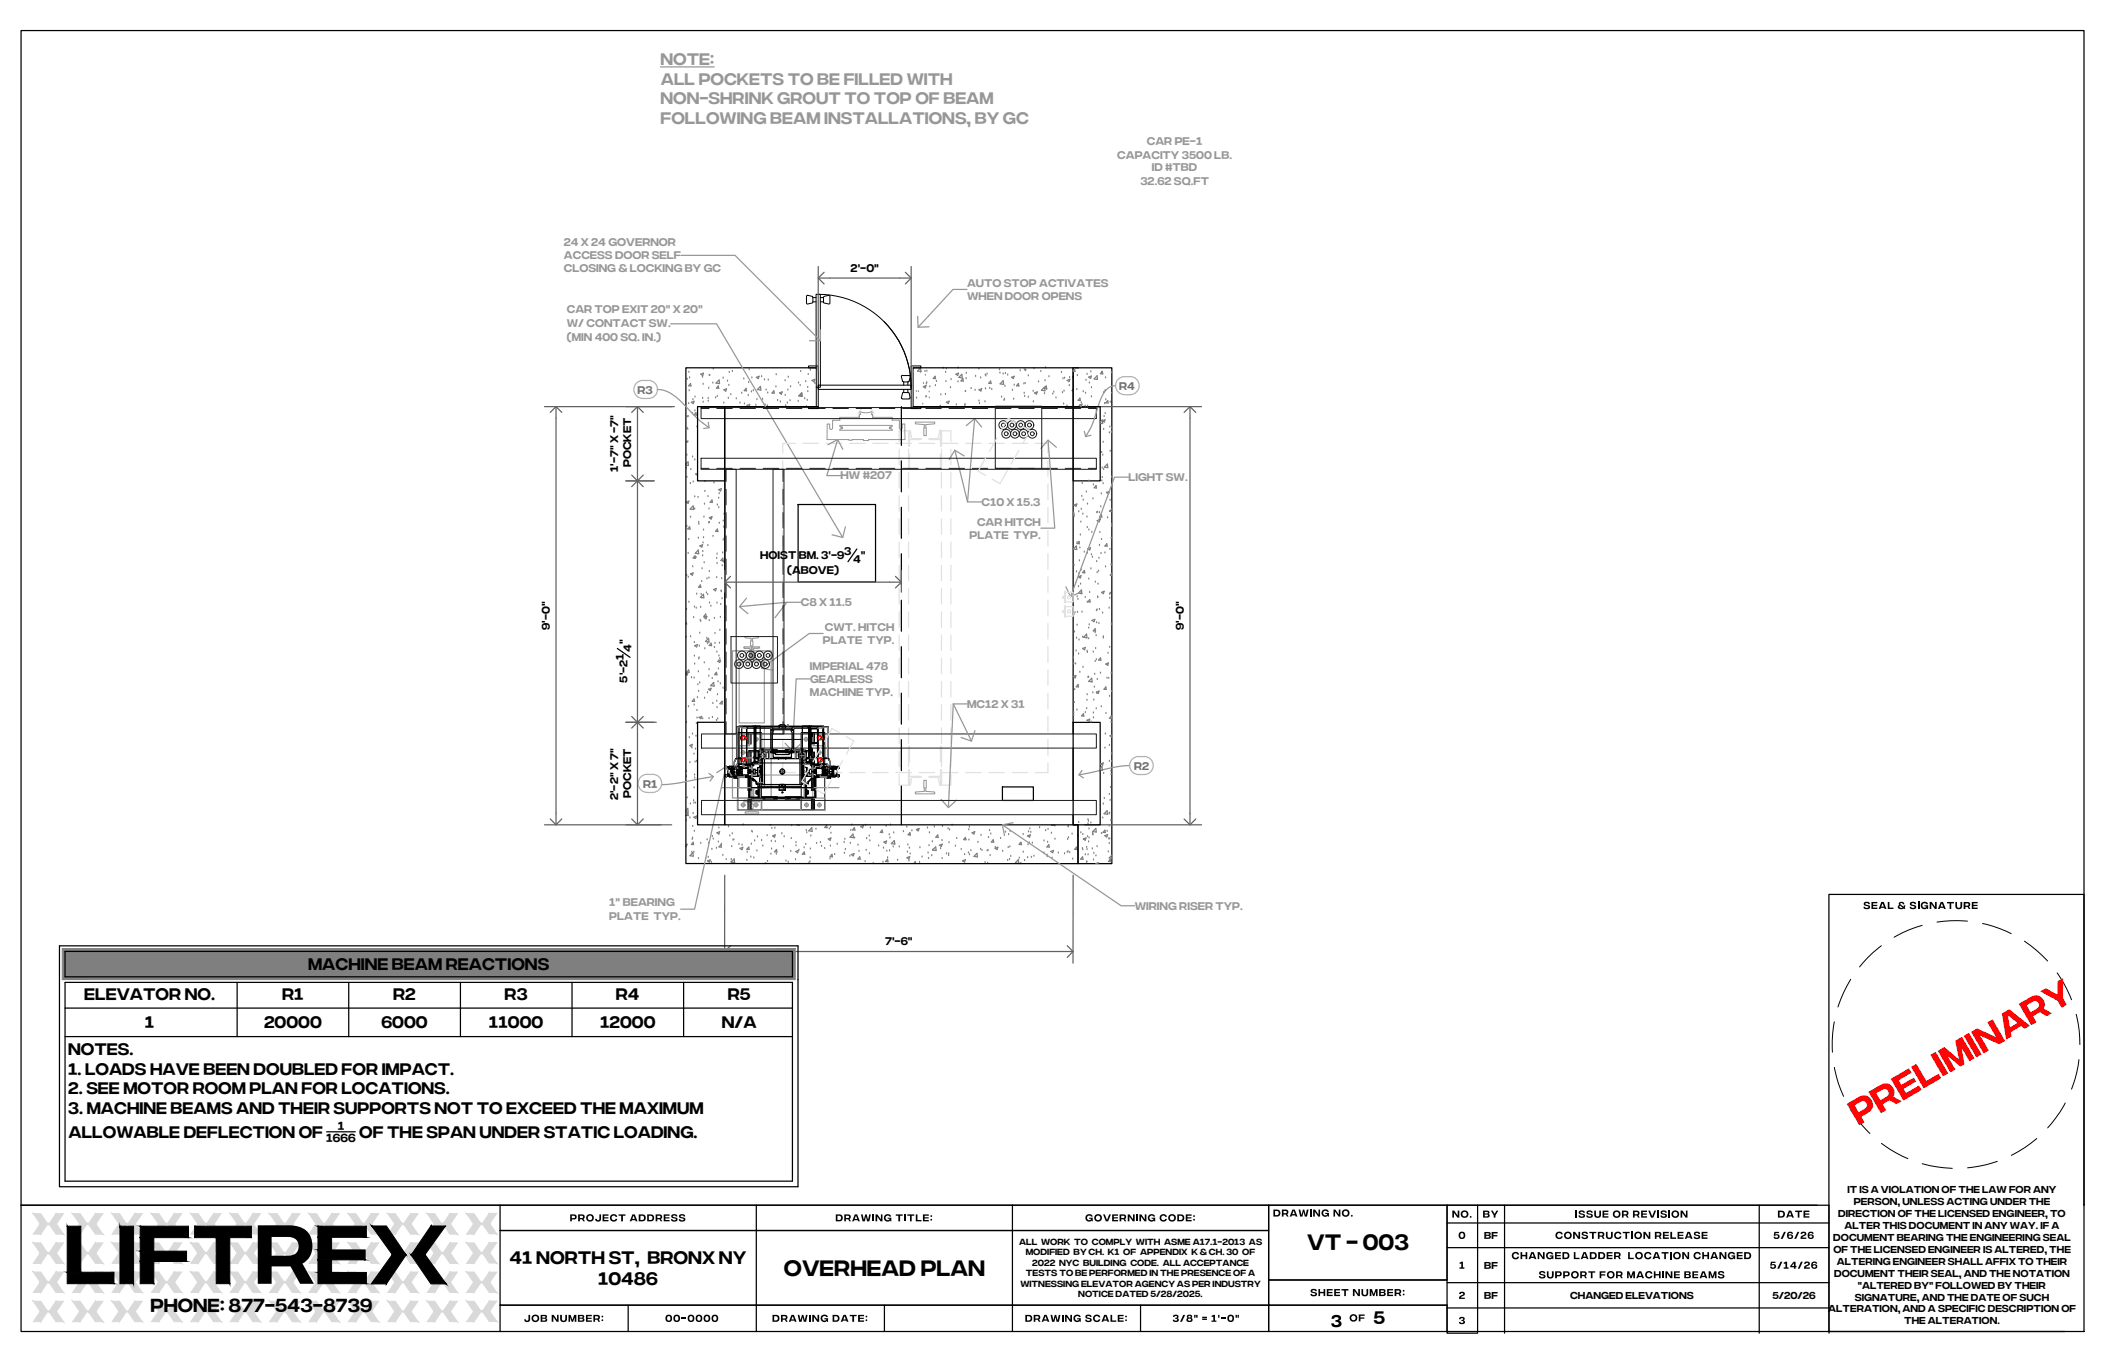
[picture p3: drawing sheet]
<svg xmlns="http://www.w3.org/2000/svg" width="432mm" height="279mm" viewBox="0 0 432 279" stroke-linecap="round" stroke-linejoin="round" font-family="sans-serif">
<defs><g id="words">
<text font-size="17.1" x="52.2" y="263.2">R</text>
<text font-size="7.3" fill="#f00" x="381" y="230.9" transform="rotate(-30 381 230.9)">preliminary</text>
<g font-size="4.5">
<text x="268" y="256.3">VT - 003</text>
<text x="160.7" y="261.5">OVERHEAD PLAN</text>
</g>
<text font-size="3.8" x="30.8" y="269">PHONE: 877-543-8739</text>
<g font-size="3.7">
<text x="104.5" y="259">41 NORTH ST, BRONX NY</text>
<text x="122.6" y="263.4">10486</text>
<text x="281.6" y="271.5">5</text>
</g>
<g font-size="3.4" fill="#979797">
<text x="135.4" y="13.3">NOTE:</text>
<text x="135.5" y="17.3">all pockets to be filled with</text>
<text x="135.4" y="21.4">non-shrink grout to top of beam</text>
<text x="135.4" y="25.4">following beam installations, by gc</text>
</g>
<g font-size="3.4">
<text x="63.2" y="198.8">MACHINE BEAM REACTIONS</text>
<text x="17.3" y="204.9">ELEVATOR NO.</text>
<text x="57.9" y="204.9">R1</text>
<text x="80.6" y="205">R2</text>
<text x="103.5" y="204.9">R3</text>
<text x="126.3" y="204.9">R4</text>
<text x="149.2" y="204.9">R5</text>
<text x="29.7" y="210.8">1</text>
<text x="54.1" y="210.8">20000</text>
<text x="78.2" y="210.8">6000</text>
<text x="100.2" y="210.8">11000</text>
<text x="123" y="210.8">12000</text>
<text x="148" y="210.8">n/a</text>
<text x="13.9" y="220.3">1. LOADS HAVE BEEN DOUBLED FOR IMPACT.</text>
<text x="14" y="216.2">NOTES.</text>
<text x="14" y="224.3">2. SEE MOTOR ROOM PLAN FOR LOCATIONS.</text>
<text x="14" y="228.4">3. MACHINE BEAMS AND THEIR SUPPORTS NOT TO EXCEED THE MAXIMUM</text>
<text x="14.1" y="233.2">ALLOWABLE DEFLECTION OF</text>
<text x="73.6" y="233.2">OF THE SPAN UNDER STATIC LOADING.</text>
<text x="272.9" y="272">3</text>
</g>
<g font-size="2.4">
<text x="69.2" y="231.7">1</text>
<text x="66.9" y="234">1666</text>
</g>
<g font-size="2.3" fill="#979797">
<text x="235.2" y="29.8">CAR PE-1</text>
<text x="229.1" y="32.5">CAPACITY 3500 LB.</text>
<text x="236.2" y="35.1">ID #TBD</text>
<text x="233.8" y="37.8">32.62 sq.ft</text>
<text x="115.6" y="50.4">24 x 24 governor</text>
<text x="115.6" y="53.1">access door self</text>
<text x="115.6" y="55.8">closing &amp; locking by gc</text>
<text x="198.3" y="58.8">auto stop activates</text>
<text x="116.2" y="64.3">CAR TOP EXIT 20&quot; X 20&quot;</text>
<text x="198.3" y="61.5">when door opens</text>
<text x="116.2" y="67">W/ CONTACT SW.</text>
<text x="116.2" y="69.9">(MIN 400 SQ. IN.)</text>
<text x="172.4" y="98.3">HW #207</text>
<text x="231.4" y="98.6">LIGHT SW.</text>
<text x="200.3" y="107.7">car hitch</text>
<text x="201.2" y="103.7">c10 X 15.3</text>
<text x="198.8" y="110.4">PLATE TYP.</text>
<text x="164.2" y="124.2">c8 X 11.5</text>
<text x="168.7" y="132">PLATE TYP.</text>
<text x="169.1" y="129.3">cwt. hitch</text>
<text x="166.1" y="137.3">IMPERIAL 478</text>
<text x="166.1" y="142.7">MACHINE TYP.</text>
<text x="166.1" y="140">GEARLESS</text>
<text x="198.3" y="145.1">mc12 X 31</text>
<text x="124.9" y="185.8">1&quot; BEARING</text>
<text x="124.9" y="188.5">PLATE TYP.</text>
<text x="232.7" y="186.5">wiring riser TYP.</text>
</g>
<g font-size="2.3">
<text x="174.4" y="55.8">2'-0&quot;</text>
<text x="129.4" y="95.7" transform="rotate(-90 129.4 95.7)">POCKET</text>
<text x="126.8" y="96.8" transform="rotate(-90 126.8 96.8)">1'-7&quot; x -7&quot;</text>
<text x="173.1" y="113.9">3</text>
<text x="155.9" y="114.6">HOIST BM. 3'-9</text>
<text x="161.4" y="117.7">(ABOVE)</text>
<text x="174.9" y="115.4">4</text>
<text x="176.5" y="114.6">&quot;</text>
<text x="112.8" y="129.1" transform="rotate(-90 112.8 129.1)">9'-0&quot;</text>
<text x="242.7" y="129.1" transform="rotate(-90 242.7 129.1)">9'-0&quot;</text>
<text x="127.9" y="135.3" transform="rotate(-90 127.9 135.3)">1</text>
<text x="128.7" y="132.1" transform="rotate(-90 128.7 132.1)">&quot;</text>
<text x="129.5" y="133.7" transform="rotate(-90 129.5 133.7)">4</text>
<text x="128.7" y="139.9" transform="rotate(-90 128.7 139.9)">5'-2</text>
<text x="126.7" y="164" transform="rotate(-90 126.7 164)">2'-2&quot; x 7&quot;</text>
<text x="129.4" y="163.5" transform="rotate(-90 129.4 163.5)">POCKET</text>
<text x="181.5" y="193.8">7'-6&quot;</text>
</g>
<g font-size="2.3" fill="#717171">
<text x="130.7" y="80.7">R3</text>
<text x="229.4" y="79.9">R4</text>
<text x="131.9" y="161.4">R1</text>
<text x="232.6" y="157.8">R2</text>
</g>
<g font-size="2.1">
<text x="382" y="186.3">SEAL &amp; SIGNATURE</text>
<text x="378.8" y="244.6">IT IS A VIOLATION OF THE LAW FOR ANY</text>
<text x="116.8" y="250.4">PROJECT ADDRESS</text>
<text x="171.3" y="250.4">DRAWING TITLE:</text>
<text x="222.5" y="250.4">GOVERNING CODE:</text>
<text x="261" y="249.4">DRAWING NO.</text>
<text x="297.7" y="249.6">NO.</text>
<text x="304" y="249.6">BY</text>
<text x="322.9" y="249.6">ISSUE OR REVISION</text>
<text x="364.5" y="249.6">DATE</text>
<text x="376.9" y="249.5">DIRECTION OF THE LICENSED ENGINEER, TO</text>
<text x="378.2" y="251.9">ALTER THIS DOCUMENT IN ANY WAY. IF A</text>
<text x="380.1" y="247.1">PERSON, UNLESS ACTING UNDER THE</text>
<text x="299" y="254">0</text>
<text x="304.3" y="254">bf</text>
<text x="318.9" y="254">construction release</text>
<text x="363.6" y="254">5/6/26</text>
<text x="375.9" y="254.4">DOCUMENT BEARING THE ENGINEERING SEAL</text>
<text x="375.9" y="256.8">OF THE LICENSED ENGINEER IS ALTERED, THE</text>
<text x="299.2" y="260.1">1</text>
<text x="304.3" y="260.1">bf</text>
<text x="309.9" y="258.1">CHANGED LADDER LOCATION CHANGED</text>
<text x="315.5" y="262">SUPPORT FOR MACHINE BEAMS</text>
<text x="362.9" y="260.1">5/14/26</text>
<text x="376" y="261.7">DOCUMENT THEIR SEAL, AND THE NOTATION</text>
<text x="376.6" y="259.3">ALTERING ENGINEER SHALL AFFIX TO THEIR</text>
<text x="268.6" y="265.7">SHEET NUMBER:</text>
<text x="299.1" y="266.3">2</text>
<text x="304.3" y="266.2">bf</text>
<text x="321.9" y="266.2">CHANGED ELEVATIONS</text>
<text x="363.4" y="266.2">5/20/26</text>
<text x="374.9" y="269">ALTERATION, AND A SPECIFIC DESCRIPTION OF</text>
<text x="380.3" y="266.6">SIGNATURE, AND THE DATE OF SUCH</text>
<text x="380.9" y="264.1">&quot;ALTERED BY&quot; FOLLOWED BY THEIR</text>
<text x="107.4" y="271">JOB NUMBER:</text>
<text x="136.4" y="271">00-0000</text>
<text x="158.3" y="271">DRAWING DATE:</text>
<text x="210.1" y="271">DRAWING SCALE:</text>
<text x="240.4" y="271">3/8&quot; = 1'-0&quot;</text>
<text x="276.7" y="270.9">OF</text>
<text x="299.1" y="271.4">3</text>
<text x="390.4" y="271.5">THE ALTERATION.</text>
</g>
<g font-size="1.8">
<text x="209" y="255.1">ALL WORK TO COMPLY WITH ASME A17.1-2013 AS</text>
<text x="210.3" y="257.3">MODIFIED BY CH. K1 OF APPENDIX K &amp; CH. 30 OF</text>
<text x="209.2" y="263.8">WITNESSING ELEVATOR AGENCY AS PER INDUSTRY</text>
<text x="210.4" y="261.6">TESTS TO BE PERFORMED IN THE PRESENCE OF A</text>
<text x="211.6" y="259.4">2022 NYC BUILDING CODE. ALL ACCEPTANCE</text>
<text x="221.1" y="265.9">NOTICE DATED 5/28/2025.</text>
</g>
</g></defs>
<!-- layer: A-HATCH -->
<g fill="none" stroke="#7f7f7f" stroke-width=".25">
<path d="M140.9 77.7h.1M141.2 76.3h.1M141.4 77.4h.1M141.6 78.6l.1 .5h-.5zM143.7 76.7l.5-.2-.1 .5zM144 77.3h.1M144.2 78.8h.1M145.3 79.6h.1M145.4 76.9h.1M145.5 77h.1M146.2 78.5h.1M146.2 75.6h.1"/>
<path d="M147.3 79.1l.1 .5h-.5zM147.4 77.9l-.6 .6 .7 .1-.1-.7M148.3 77.5h.1M148.4 79.9l.6-.2-.2 .5zM149.2 78.1h.1M149.4 79h.1M149.5 76.3h.1M150.2 76.2h.1M152.5 77.7h.1M153 79.6l.1 .5h-.5zM153.5 78.4h.1M153.6 75.8h.1"/>
<path d="M154.2 77.5h.1M155.1 77.3l.5-.2-.1 .5zM155.3 79.8l.7 .2-.1-.8-.6 .7M156.1 77.2h.1M156.7 77.9h.1M157.1 79.9h.1M157.5 77.9h.1M159.1 79.3h.1M159.2 76.8h.1M161 78h.1M161.5 80h.1M161.6 77.3h.1"/>
<path d="M162.1 79.3h.1M163.7 78.5h.1M164.1 79h.1M164.2 76.2h.1M165.2 78.2h.1M165.6 79.4h.1M165.7 76.8h.1M166.2 75.9h.1M166.5 78l.5-.2-.1 .5zM167.1 78.6h.1M188.7 75.4l.1 .8-.7-.1zM188.8 76.3h.1"/>
<path d="M189.3 79.3l.6-.3-.2 .5zM189.7 76.2h.1M189.9 78.7h.1M190 78.5h.1M190 76.1h.1M190.6 79.3h.1M191.7 77.1l.1 .5h-.5zM191.8 79.1h.1M192 78.2h.1M193.4 75.5h.1M193.9 76.3h.1M194 78.2h.1"/>
<path d="M194 75.6h.1M194.9 79.5h.1M195 77.8h.1M196 76.7l.5-.2-.1 .5zM196.4 78.3h.1M196.4 75.4h.1M197.2 76.7l.1 .8-.7-.1zM197.4 77.6l.1 .5h-.5zM198.1 77.6h.1M198.1 76.5h.1M199.1 79.7h.1M200 77.2h.1"/>
<path d="M200.7 75.6h.1M200.7 79.9l.6-.2-.2 .5zM201.1 77.5h.1M202 76.9h.1M202.1 79.7h.1M202.1 77.1h.1M202.4 76.7h.1M202.9 79.6h.1M203.1 78.1l.1 .5h-.5zM203.3 79.8h.1M204.9 75.8h.1M205 76.5h.1"/>
<path d="M205.7 76.7h.1M205.7 78l.1 .8-.7-.1zM206.1 79.2h.1M206.1 76.6h.1M206.6 76.9h.1M207.4 77.3l.5-.2-.1 .5zM207.9 79h.1M208.8 78.6l.1 .5h-.5zM209.2 76h.1M209.9 78.7h.1M210 75.8h.1M210.2 78.6h.1"/>
<path d="M210.3 76h.1M210.3 75.9h.1M210.8 77h.1M212 75.6h.1M212.9 78.3h.1M213.4 76.2h.1M214.1 79.4l.1 .7-.7-.1zM214.2 78h.1M214.4 75.4h.1M214.5 79.1l.1 .5h-.5zM214.6 79.8h.1M215.1 77.2h.1"/>
<path d="M217.6 76.3h.1M218 77.6h.1M218.3 77.5h.1M218.8 78l.6-.2-.2 .4zM219.2 79h.1M219.3 77.4h.1M219.9 77.4h.1M220 79.8l-.2 .3h.2M220 76l.3-.4 .1 .5h-.4M220.3 75.7h.1M220.8 79.9h.1M220.9 77h.1"/>
<path d="M222.7 78h.1M222.9 76.7h.1M223.2 77.3l.6-.2-.2 .5zM223.4 78.5h.1M223.6 76.2h.1M223.8 79.5h.1M224.9 77l.1 .8-.7-.1zM225.9 76.3h.1M226 76.1l.1 .5h-.5zM226.7 77.4h.1M227.9 76.4h.1M140.6 95.1l.5-.4 .1 .7-.6-.1"/>
<path d="M140.7 95.9h.1M140.8 90.7h.1M140.8 93.3h.1M140.8 97.9h.1M140.9 87.8h.1M140.9 85.4h.1M140.9 90.7h.1M141 88h.1M141 90.6h.1M141.1 85.4h.1M141.2 82.7h.1M141.3 80.1h.1"/>
<path d="M141.5 99.1h.1M141.6 96.2h.1M141.8 82.5l.5-.2-.2 .4zM142 84.8h.1M142 93.7h.1M142.1 81.9h.1M142.1 98.8h.1M142.5 94.3h.1M142.5 84.2h.1M142.5 81.4h.1M142.7 84.6l.1 .5-.5-.1zM142.9 87.5h.1"/>
<path d="M143 97l-.4 .2 .4 .2M144.1 81.7h.1M144.2 82.4h.1M144.5 98.7h.1M145.2 82.2h.1M145.2 81.7h.1M146.4 99h.1M146.7 81.6h.1M147.1 81.3h.1M148.4 82.6h.1M149.3 81.6h.1M149.8 80.9h.1"/>
<path d="M151 81.7h.1M151.7 82.6h.1M152.1 80.6h.1M152.6 82.8h.1M153.4 81.1h.1M153.5 83.4l-.3-.3 .5-.2-.1 .5M154.1 80.3h.1M154.5 80.1h.1M155 83.1h.1M155.2 81.9h.1M156.4 81.9h.1M156.9 83h.1"/>
<path d="M157.3 83.2h.1M157.4 80.6h.1M158.7 80.1l.1 .5h-.5zM159.4 82.1h.1M159.8 80.5l.6-.2-.2 .5zM160 82.4h.1M161 81h.1M161.1 83.2h.1M161.4 82.6h.1M162 82.1h.1M163.7 82.3h.1M163.8 81.2l.7 .1-.1-.8-.6 .7"/>
<path d="M164.4 80.6v.5h-.4zM165 81.7h.1M165.4 83.4h.1M165.5 82.1h.1M165.6 80.3h.1M187.9 81.6h.1M189.8 81.4h.1M189.9 81.3h.1M192.6 83.4l.2-.3 .1 .3M192.9 80.9h.1M193.8 80.9h.1M194 82.5l.6-.3-.2 .5z"/>
<path d="M196.1 83h.1M197.8 83.1h.1M197.9 82.9h.1M197.9 80.3h.1M198 80.3h.1M199.9 80h.1M200.7 82.2h.1M200.8 82.7h.1M202 82.4h.1M205.4 81.4h.1M205.8 82.1h.1M206 81.9h.1"/>
<path d="M207.6 80h.1M207.8 81.8h.1M210 80.6h.1M210.1 81.3h.1M210.8 81.4h.1M211.8 80.2h.1M211.9 82.4h.1M212.1 80.5l.6-.2-.2 .5zM214.2 80.7h.1M215.9 80.8h.1M216.1 80.4h.1M216.5 81.6h.1"/>
<path d="M217.8 80.5h.1M218.1 82.8h.1M218.2 80.2h.1M218.8 83.2h.1M221.3 83.1l.5-.3-.1 .5zM221.4 81.6l.1 .5h-.5zM221.7 82.6h.1M221.9 99.1h.1M222.1 80.3h.1M222.5 83.2h.1M222.6 80.6h.1M223 83.2h.1"/>
<path d="M223.3 98.6h.1M223.8 81.3h.1M224.2 99.4h.1M224.7 99.5l.1 .5h-.5zM225.6 86.5l.4-.4 .1 .7-.5-.1M225.9 92.8h.1M225.9 98.6h.1M226 95.9h.1M226 97.9h.1M226 86.3l.6-.3-.2 .5zM226.1 93.3h.1M226.2 90.7h.1"/>
<path d="M226.2 99.1h.1M226.3 88h.1M226.3 96.3h.1M226.3 80.5h.1M226.4 85.4h.1M226.5 82.7h.1M226.6 80.1h.1M226.6 84.8h.1M226.7 81.9h.1M227 95.1l-.6 .7 .7 .1v-.8M227.1 82.1l.1 .5h-.5zM227.5 88.7h.1"/>
<path d="M227.5 87.5h.1M227.6 92.5h.1M227.6 82.4h.1M227.9 97.8h.1M227.9 87.8h.1M227.9 80.5h.1M228 88.4l-.2 .1 .2 .1M140.7 102.9l.5-.2-.1 .5zM140.8 118h.1M140.8 107.9h.1M141.1 113.5h.1M141.1 118.3h.1"/>
<path d="M141.2 110.6h.1M141.4 108l.1 .5-.5-.1zM141.6 117.6l.5-.2-.1 .5zM141.6 106h.1M142 116.2h.1M142.1 103.7l.1 .8-.7-.1zM142.4 114.4h.1M142.4 104.3h.1M142.5 101.9h.1M142.5 113.9l.1 .5h-.5zM142.7 114.3h.1M143.1 102h.1"/>
<path d="M143.2 112.8l.1 .7-.7-.1zM143.2 110.3h.1M143.3 107.1h.1M143.3 107.5h.1M143.5 111.9l.6-.2-.2 .5zM143.6 119.9l.1 .5h-.5zM143.9 119.2h.1M144 116.6h.1M144.1 113.9h.1M144.1 113.1h.1M144.1 111.3h.1M144.3 110.2h.1"/>
<path d="M144.3 108.6h.1M144.3 106h.1M144.4 115.4h.1M144.4 103.4h.1M144.5 100.7h.1M144.9 118.7h.1M145.1 111.8h.1M145.2 101.8h.1M145.3 107.2h.1M145.4 118.5h.1M145.4 104.3h.1M145.4 117.2h.1"/>
<path d="M145.4 106.1l.6-.2-.2 .5zM145.5 107.1h.1M145.8 106.2h.1M146 102.5l.1 .5h-.5zM146.2 109.9h.1M146.9 114.5h.1M146.9 118.4h.1M147 115.5h.1M147 113.6h.1M147.1 103.5h.1M147.1 108.5l.1 .5-.5-.1zM147.4 102.1h.1"/>
<path d="M147.4 104.1h.1M147.4 100.4l.5-.2-.2 .4zM147.5 101.2h.1M147.5 107.3h.1M148 118.6h.1M148.1 116h.1M148.2 113.3h.1M148.2 114.4l.1 .5h-.5zM148.3 110.7h.1M148.3 106.8h.1M148.4 108.1h.1M148.5 105.4h.1"/>
<path d="M148.5 110.4h.1M148.6 102.8h.1M148.6 115l-.4 .1 .4 .2M220 105.7h.1M220 105.1l.1-.1 .1 .5h-.2M220 112.5l.7-.6 .1 .7zM220.2 115.9h.1M220.2 103.5l.6-.2-.2 .5zM220.2 105.9h.1M220.7 117.2h.1M220.8 111.3h.1M221.1 118.2l.6-.2-.2 .5z"/>
<path d="M221.2 104.9h.1M221.2 117.6h.1M221.2 111l.1 .5-.4-.1zM221.3 115h.1M221.4 112.3h.1M221.5 109.7h.1M221.6 119.7h.1M221.6 107h.1M221.7 116.9h.1M221.7 104.4h.1M221.8 101.7h.1M222 105.4h.1"/>
<path d="M222.1 102.5h.1M222.3 113.2h.1M222.3 116.9l.1 .5h-.4zM222.7 100.9h.1M222.9 106h.1M222.9 108.1h.1M222.9 113.4h.1M223 103.3h.1M223 112.5l.6-.2-.2 .4zM223.2 118.7h.1M223.3 108.6h.1M223.7 116.6h.1"/>
<path d="M223.8 113.7h.1M223.9 109.1h.1M224 114.2h.1M224.1 102.3h.1M224.6 119.3h.1M224.9 115.1h.1M224.9 105.1h.1M225 117.4h.1M225 106.7l.5-.2-.1 .5zM225 105h.1M225.1 119.7h.1M225.2 117.1h.1"/>
<path d="M225.3 114.4h.1M225.4 111.8h.1M225.4 105.1h.1M225.5 109.2h.1M225.6 106.5h.1M225.7 103.9h.1M225.7 113.5h.1M225.8 101.2h.1M225.8 105.5l.1 .5h-.5zM225.8 110.6h.1M226.5 113.3h.1M226.7 116.2h.1"/>
<path d="M226.9 101l.6-.2-.2 .4zM226.9 111.5l.1 .5-.5-.1zM227 101h.1M227.1 106.2h.1M227.1 101.9h.1M227.6 112.6h.1M227.6 102.6h.1M227.8 110.3h.1M227.9 117.9h.1M227.9 107.9h.1M227.9 107.5h.1M228 117.5l-.4 .4h.4"/>
<path d="M228 104.3l-.5 .5 .5 .1M228 115.6l-.2 .1 .2 .1M140.6 138l.5-.1-.2 .5-.3-.2M140.7 127.8h.1M140.7 130.6h.1M140.8 124.9h.1M140.8 138h.1M140.8 128h.1M141.2 137.3l.1 .5h-.5zM141.2 123.4h.1M141.6 130.5h.1M141.8 138.9h.1"/>
<path d="M142.2 126.6h.1M142.3 139h.1M142.4 134.5h.1M142.4 131.7h.1M142.4 124.4h.1M142.4 136.1h.1M142.4 132.4l.6-.3-.2 .5zM142.7 124.7h.1M142.9 121.8h.1M143.2 137.7h.1M143.3 135.1h.1M143.3 134.9h.1"/>
<path d="M143.4 132.4h.1M143.5 129.8h.1M143.5 140h.1M143.6 127.1h.1M143.7 124.5h.1M143.7 127.4h.1M143.8 121.9h.1M143.8 122.6h.1M144.2 121.8l.1 .8-.7-.2zM144.4 126.6l.5-.2-.1 .5zM144.4 135.9h.1M144.5 133h.1"/>
<path d="M144.7 131.5l.7 .1-.1-.7-.6 .6M144.7 125.9l.1 .5-.5-.1zM144.8 121.5h.1M144.9 130.8h.1M145.1 132h.1M145.1 121.9h.1M145.3 138.6h.1M145.4 137.3h.1M145.4 127.2h.1M145.5 123.6h.1M145.8 124.3h.1M145.8 131.8l.1 .6-.5-.1z"/>
<path d="M146 139.1h.1M146.3 120.8l.6-.2-.2 .5zM146.3 139.9l.1 .8-.7-.2zM146.5 126.8h.1M146.5 132.7h.1M146.6 129.9h.1M146.6 131.9h.1M146.9 137.8l.1 .5h-.5zM147 133.7h.1M147 123.6h.1M147.2 135.6l.5-.3-.1 .5zM147.2 139.8h.1"/>
<path d="M147.3 137.1h.1M147.4 134.5h.1M147.4 135.5h.1M147.5 131.8h.1M147.6 135h.1M147.6 129.2h.1M147.7 126.6h.1M147.8 123.9h.1M147.8 121.1h.1M147.9 121.3h.1M148 122.7h.1M220 134.9h.1"/>
<path d="M220 134.8v.1M220 138.7l.6-.2-.1 .5zM220.2 136h.1M220.2 126h.1M220.3 129.5h.1M220.4 125.6h.1M220.5 138.7h.1M220.5 136.1h.1M220.6 133.5h.1M220.7 130.8h.1M220.8 128.2h.1M220.9 122.3h.1"/>
<path d="M220.9 125.5h.1M221 122.9h.1M221.1 120.2h.1M221.1 134.1h.1M221.2 131.2h.1M221.4 137.8h.1M221.7 120.9l.1 .8-.7-.1zM221.8 125.5h.1M222 130.6h.1M222 132.9l.5-.2-.1 .5zM222.1 136.8h.1M222.5 122.5h.1"/>
<path d="M222.8 130l.1 .7-.7-.1zM222.9 133.5h.1M222.9 123.4h.1M222.9 133.8h.1M223.1 138.9h.1M223.2 138.8h.1M223.2 128.8h.1M223.2 130.9h.1M223.3 128.1h.1M223.4 121.5h.1M223.4 122.9l.1 .5h-.4zM223.8 139l.1 .8-.7-.1z"/>
<path d="M223.9 127.2l.6-.2-.2 .4zM224.2 133.7h.1M224.5 138.2h.1M224.5 129.7h.1M224.5 128.9l.1 .5-.4-.1zM224.6 135.6h.1M224.6 132.9h.1M224.7 130.3h.1M224.8 135.2h.1M224.8 125.2h.1M224.8 127.7h.1M224.9 125h.1"/>
<path d="M225 139.3h.1M225 122.4h.1M225.1 122.5h.1M225.3 127.8h.1M225.4 124.9h.1M225.6 138h.1M225.6 134.9l.1 .4h-.4zM225.8 121.4l.6-.2-.2 .5zM226.1 125.7h.1M226.2 130.8h.1M226.2 130.5h.1M226.7 136.1l.6-.2-.2 .5z"/>
<path d="M227 139h.1M227.1 136.1h.1M227.2 133.9h.1M227.3 139h.1M227.4 124.7h.1M227.5 121.8h.1M227.5 132.7h.1M227.5 122.6h.1M227.7 121.6h.1M227.8 138h.1M227.9 128h.1M140.7 159.2h.1"/>
<path d="M140.7 158.2h.1M140.7 148.1h.1M141.2 144.9h.1M141.3 151.2h.1M141.4 152.8l.5-.2-.1 .5zM141.5 156.3h.1M141.9 153.3h.1M142 150.5h.1M142.3 154.6h.1M142.3 143.3l.1 .5-.5-.1zM142.3 144.5h.1M142.4 158.9h.1"/>
<path d="M142.4 159.5h.1M142.5 156.2h.1M142.6 153.6h.1M142.7 150.9h.1M142.8 148.3h.1M142.8 156.1h.1M142.9 145.6h.1M142.9 147.2h.1M143 143h.1M143.1 140.4h.1M143.2 141.7h.1M143.3 147.1l.6-.2-.2 .4z"/>
<path d="M144.1 147.3h.1M144.5 143.1h.1M145.1 142h.1M145.2 141.3l.6-.2-.2 .5zM145.4 147.3h.1M146.1 147.1h.1M146.2 144.2h.1M146.9 147.7h.1M147 143.7h.1M147 145.1h.1M147.1 142.4h.1M147.2 147.4h.1"/>
<path d="M147.7 140.2h.1M148 143.8l.1 .5h-.5zM148.1 143.9h.1M148.3 141.1h.1M220.2 146.7h.1M220.2 146.1h.1M220.3 144h.1M220.3 141.4h.1M220.8 145.5h.1M221 140.3l.1 .5h-.4zM222.1 146.3l.1 .5-.4-.1zM222.5 146.1h.1"/>
<path d="M222.8 145.3h.1M222.9 143.6h.1M222.9 147.6l.5-.2-.2 .5zM222.9 142.4h.1M223.7 148h.1M224.1 142h.1M224.2 146.2h.1M224.2 147.2h.1M224.3 143.5h.1M224.4 140.9h.1M224.8 145.3h.1M224.8 141.9l.5-.2-.1 .5z"/>
<path d="M224.9 142.1h.1M225.7 156.6l.5-.2-.1 .5zM225.8 144.9h.1M225.9 157.1l-.3 .4M225.9 157.1l.1 .8-.4-.1M226.3 158.6h.1M226.5 153.4h.1M226.6 150.5h.1M226.7 140.8l.1 .5h-.4zM226.8 146.3h.1M227.5 156.1h.1M227.5 152.8h.1"/>
<path d="M227.5 142.7h.1M227.8 158.1h.1M227.8 158.8h.1M227.8 148.1h.1M227.8 146.8l.1 .5h-.4zM227.9 154.5h.1M227.9 141.8h.1M227.9 156.1h.1M228 150.7l-.4 .1 .4 .3M140.6 166.1l.4-.4 .1 .8-.5-.1M140.6 173.2l.3-.1-.2 .4h-.1M140.7 168.2h.1"/>
<path d="M140.9 163.6h.1M141 166.7l.1 .5-.5-.1zM141.5 167.7h.1M141.6 164.8h.1M141.8 174.7h.1M141.9 172.1h.1M142 171.8h.1M142 169.4h.1M142.1 174.8l.1 .7-.7-.1zM142.1 166.8h.1M142.1 172.7l.1 .4h-.4zM142.2 164.1h.1"/>
<path d="M142.3 174.7h.1M142.3 167.5l.5-.2-.1 .5zM142.3 164.6h.1M142.3 161.5h.1M142.4 170.4h.1M142.6 164.6h.1M143.2 176h.1M143.7 172.9h.1M144.7 176h.1M145 172.1h.1M145.1 176.5l.5-.2-.1 .4zM145.2 175.7h.1"/>
<path d="M145.3 172.9h.1M145.9 176.8h.1M146 174.1h.1M146.1 171.5h.1M146.2 172h.1M146.9 173.9h.1M147 170.7l.6-.2-.2 .5zM147.3 172.6h.1M147.4 169.7h.1M147.8 173.1l.1 .6-.5-.1zM147.9 173.1h.1M148.2 175.3h.1"/>
<path d="M148.9 176.2h.1M149.4 169.5h.1M149.6 171.4h.1M149.9 176.7h.1M149.9 176.2h.1M150 173.5h.1M150.1 170.9h.1M150.3 172.2h.1M150.5 172.2h.1M150.5 176.1l.1 .7-.7-.1zM151.5 173.1h.1M151.7 173.9l.6-.2-.2 .5z"/>
<path d="M152.1 173.2h.1M152.4 169.1h.1M153.1 176.4h.1M153.2 174.7h.1M153.5 173.7l.1 .4h-.5zM153.9 175.7h.1M154.1 173h.1M154.1 170.4h.1M154.2 170.6h.1M154.6 175.9h.1M154.7 172.4h.1M155.2 174.4h.1"/>
<path d="M155.3 171.6h.1M156.1 172.3h.1M156.4 173.4h.1M156.7 177l.3-.1v.1M157.3 171.3h.1M157.4 176.6h.1M157.9 169.1h.2M158.1 169.1h.1M158.1 175.1h.1M158.2 172.4h.1M158.2 174h.1M158.3 169.8h.1"/>
<path d="M158.4 171.3l.6-.2-.2 .5zM158.9 169.8h.1M159 172.5h.1M159.2 175.1h.1M159.2 174.1l.1 .5h-.5zM160.3 170.9h.1M160.6 173.6h.1M160.8 171.5h.1M161.1 176.5h.1M161.6 176.7h.1M162.1 174.5h.1M162.2 171.9h.1"/>
<path d="M162.3 169.2h.1M163.1 176.2h.1M163.2 174.5l.5-.2-.2 .5zM163.2 172.7h.1M163.2 173.4h.1M163.4 169.1h.5M163.8 174.3h.1M164.9 173.8h.1M164.9 174.6l.1 .5h-.5zM165.2 173.1h.1M165.3 170.2h.1M165.4 170.7h.1"/>
<path d="M165.9 176.9h.1M166.1 176.7h.1M166.1 175.9h.1M166.2 174h.1M166.2 171.4h.1M166.4 169.7l.1 .7-.7-.1zM167.3 170h.1M167.4 172.9h.1M168.2 172.7h.1M168.4 173.5h.1M169.1 173.9h.1M169.5 169.2l.1 .5-.5-.1z"/>
<path d="M169.8 172l.6-.2-.2 .5zM170 169.9h.1M170.2 176.1h.1M170.3 173.4h.1M170.3 169.6h.1M170.4 170.8h.1M170.6 175.1l.1 .5h-.5zM171.1 175.2h.1M171.7 173.1h.1M173.1 172.7h.1M173.1 174.9h.1M173.2 172h.1"/>
<path d="M173.3 174.1h.1M174.2 175.5h.1M174.3 172.9h.1M174.5 170.2h.1M174.5 175.2l.6-.2-.2 .5zM174.7 169.1h.1M174.9 171l.1 .7-.7-.1zM175.2 169.7l.1 .5-.5-.1zM175.2 171.8h.1M175.9 173.2h.1M176.1 174.5h.1M176.3 175.6l.1 .5h-.5z"/>
<path d="M176.5 169.4l.5-.2-.1 .5zM177.4 176.6h.1M177.5 169.2h.1M177.6 174.3h.1M177.7 171.9h.1M178.2 171.4h.1M178.3 175h.1M178.4 172.4h.1M178.5 169.7h.1M179 177h.1M180.1 173.4h.1M180.9 170.2l.1 .5-.5-.1z"/>
<path d="M181 176.7h.1M181.1 173.9h.1M181.2 172.6l.6-.2-.2 .5zM181.7 169.4h.1M181.8 174.5h.1M182 176.1l.1 .5h-.5zM182 175.9h.1M182.3 171.1h.1M182.4 174.4h.1M182.5 171.8h.1M182.6 169.1h.1M183.1 173.6h.1"/>
<path d="M183.2 170.7h.1M183.4 172.3l.1 .7-.7-.1zM184 176.3h.1M184.4 173.6h.1M185.2 170.5h.1M185.9 169.5h.1M185.9 175.8l.6-.2-.1 .5zM186.1 174.7h.1M186.1 173.2h.1M186.4 176.5h.1M186.5 173.9h.1M186.6 171.2h.1"/>
<path d="M186.6 170.7l.1 .5-.5-.1zM186.6 175h.1M187 170.3h.1M187.3 177l.4-.4v.4M187.9 170.1l.5-.3-.1 .5zM188.2 170.1h.1M188.5 176.8h.1M188.6 173.8h.1M189.1 175.7h.1M190.2 169.7h.1M190.3 174.9h.1M190.4 176h.1"/>
<path d="M190.5 173.4h.1M190.6 170.7h.1M191.1 175.4h.1M191.2 172.6h.1M191.3 174.3h.1M191.6 169.5h.1M191.8 173.6l-.6 .6 .7 .1v-.7M192.3 171.2l.1 .5-.5-.1zM192.6 173.3l.6-.3-.2 .5zM192.8 174h.1M193.1 172.3h.1M193.2 176h.1"/>
<path d="M193.2 169.4h.1M194.1 175h.1M194.4 169.9h.1M194.5 175.4h.1M194.5 175h.1M194.6 172.7h.1M194.7 170.1h.1M195.2 169.2h.1M195.9 173.5h.1M196.2 171.9h.1M197.1 174.1h.1M197.4 176.5l.5-.3-.1 .5z"/>
<path d="M197.8 175.2h.1M198 171.7l.1 .4h-.5zM198.6 174.8h.1M198.6 170.1h.1M198.7 172.2h.1M198.8 169.5h.1M198.8 175.2h.1M199.1 174.4h.1M199.3 170.7l.6-.2-.2 .5zM199.7 175.6l.6-.7 .1 .8zM200.5 172.7h.1M201.1 174.1h.1"/>
<path d="M201.1 171.2h.1M201.3 174.3h.1M202 176.8h.1M202.4 174.4h.1M202.5 177h.1M202.6 174.3h.1M202.7 171.7h.1M202.9 170.3h.1M203 175.4h.1M203.1 171h.1M203.6 172.1l.2 .6-.5-.1zM204 173.9l.6-.2-.2 .5z"/>
<path d="M204.1 173.7h.1M205.1 171.9h.1M205.6 174.5h.1M206.1 170.6h.1M206.6 176.4h.1M206.7 173.7h.1M206.8 171.1h.1M207 176.2h.1M207.1 173.6h.1M207.1 170.4h.1M207.2 175.6h.1M208.8 176.2l.1 .8-.7-.1z"/>
<path d="M208.9 177l.4-.1v.1M209 175.9h.1M209.1 173h.1M209.3 172.7l.1 .4h-.4zM209.8 171.1h.1M209.8 174.7h.1M210.1 176.4h.1M210.7 175.8h.1M210.7 171.3l.6-.2-.2 .5zM210.8 173.2h.1M210.9 170.5h.1M211.1 172.8h.1"/>
<path d="M211.2 169.9h.1M211.3 170.6h.1M211.5 175.7h.1M211.7 172.8h.1M212 175.5h.1M213.1 169.7h.1M214 174.9h.1M214.1 172.4h.1M214.4 170.3h.1M214.7 175.3h.1M214.7 175.6h.1M214.8 172.7h.1"/>
<path d="M214.9 170h.1M215 173.1l.1 .6-.4-.1zM215.4 174.5l.6-.2-.2 .5zM215.6 170.8h.1M215.6 169.1l.7 .1v-.1M215.7 175.9h.1M216.2 169.2h.1M216.3 172h.1M217 174.9h.1M218.3 175h.1M218.8 174.7h.1M218.9 172.1h.1"/>
<path d="M219 174.6h.1M219 169.4h.1M219 169.5h.1M219.1 171.7h.1M219.3 174.8h.1M219.8 171h.1M219.9 176.1h.1M220.7 173.7l.1 .4h-.5zM220.9 171.2h.1M221.1 171.5h.1M221.2 168.6h.1M221.6 170.7h.1"/>
<path d="M221.9 173.9h.1M222 175.6l.1 .5h-.5zM222 174.2h.1M222 171.1h.1M222.1 172l.6-.2-.2 .4zM222.5 175.2h.1M222.8 176.8h.1M222.8 173.7h.1M222.8 176.7h.1M222.9 174.2h.1M223 171.5h.1M223.1 168.9h.1"/>
<path d="M223.1 168h.1M223.1 175.2h.1M223.2 168.3h.1M223.2 172.6h.1M223.3 169.9h.1M223.3 171.8h.1M223.7 168.7h.1M224 174h.1M224 170.8h.1M224 170.5l.7-.7 .1 .8zM224.1 171.2h.1M224.1 171.1h.1"/>
<path d="M224.2 176.3h.1M224.3 174.9h.1M224.7 177l.4-.2v.2M224.7 175.5h.1M224.9 173.5h.1M225.8 170.9h.1M226.1 167.7h.1M226.2 164.8h.1M226.4 163.7h.1M226.5 171.3l.6-.2-.2 .5zM226.5 170.2l.1 .5-.4-.1zM227 166.2l.1 .7-.7-.1z"/>
<path d="M227 170.4h.1M227.2 174.6h.1M227.3 172h.1M227.4 166.8h.1M227.4 169.3h.1M227.4 172.9h.1M227.5 162.9h.1M227.5 166.7h.1M227.5 172h.1M227.6 164.1h.1M227.6 176.1l.2 .5h-.5zM227.7 161.4h.1"/>
<path d="M227.8 168.2h.1M227.9 176h.1M228 175.3l-.6 .6h.6"/>
</g>
<!-- layer: 0 -->
<g fill="none" stroke="#000" stroke-width=".25">
<path d="M167.3 75.4h-26.7v101.6h80.4v-7.9h-72.4v-85.7h19.2M187.2 75.4h33.9M220 75.4v8h-32.8M143 83.4h5.6v15.2h-5.6zM184.8 83.4v7.9M184.8 94.5v6.3M220 83.4h5.6v15.2h-5.6zM163.6 103.4h15.9v15.9h-15.9zM184.8 104v6.3M184.8 113.5v6.4M184.8 123v6.4M184.8 132.6v6.3"/>
<path d="M143 148.1h5.6v21h-5.6zM148.7 157.3l.2 .1M148.7 157.3l.1 .2M148.8 157.4v.1M148.8 158.9v.2h.1M148.8 159.1v.1M148.8 158.9h.1M148.8 157.5h.1M148.8 159.2h.1M148.8 157.5l.2 .1M148.8 158.8v.4l.2 .1M148.8 157.1l-.1 .2"/>
<path d="M148.9 157.2l-.2 .1M149 157.1v.5v-.2M149 157.1l-.2 .1M149 158.8v.5v-.2M149 158.8l-.2 .1M149 158.9v.2zM149 157.1v.1M149 158.8v.1M149 157.2v.1M149 157.4h.1M149 157.2v.2M149 157.3v.1"/>
<path d="M149 158.9v.2M149 157.2h.1M149.1 158.9v.2M149.1 158.9h.1M149.1 159.1h.1M149.1 159v.1M149.1 157.2v.2M149.1 158.9v.1M149.1 157.2v.3zM149.1 159v.1zM149.1 158.9l.1 .2zM149.2 157.2l-.1 .2z"/>
<path d="M149.2 157.2v.3zM149.2 158.9v.2M149.2 158.9h.1M149.2 159.1h.1M149.2 159v.1M149.2 158.9v.1M149.2 157.3v.1zM149.2 157.2v.3v-.3M149.3 159.1h-.1M149.3 158.9v.2M149.3 158.9v.1M149.3 157.2v.2"/>
<path d="M149.3 157.2v.3zM149.3 158.9v.2v-.2M149.4 158.9v.2M149.4 158.9h.1M149.4 159.1h.1M149.4 159v.1M149.4 158.9v.1M149.4 157.2v.3v-.3M149.4 157.2v.2M149.4 157.2l.1 .3zM149.4 157.4v-.2v.2M149.5 158.9v.2"/>
<path d="M149.5 159.1h.1M149.5 159.1v.1M149.5 157.2v.2M149.5 157.4h-.1M149.5 157.3l-.1 .1M149.5 157.4h.1M149.5 157.2v.1M149.5 158.9h.1M149.5 159h.1M149.5 157.3h.1M149.5 157.4v.1M149.5 157.3v.1"/>
<path d="M149.5 159.2h.1M149.5 158.8h.1M149.5 157.1h.1M149.5 157.1l.4 .1M149.5 158.8v.2M149.5 157.1v.2M149.5 158.7l.1 .6h.3M149.5 157.6h.4M149.5 158.8h.4M149.5 159.2h.4M149.9 158.5h.1M149.9 158.7v.6"/>
<path d="M149.9 157.8v.1M149.9 157.8v.7M149.9 157.1h-.3l-.1 .6M149.9 157.9v.6M150 157.8v.7M150 157.8l-.1 .1M150 157.7v-.2h1.1v1.3h-1.1v-.1M150 157.2v.2M150 158.9v.2M150 158.9v.2zM150 157.9v.6M150 158.5h.1"/>
<path d="M150 157.2v.2zM150 157.2l.1 .3zM150.1 159v.1M150.1 157.4h-.1M150.1 157.3l-.1 .1M150.1 158.9v.1M150.1 158.9v.2M150.1 157.2h1.1M150.1 158.9h1.2M150.1 159.1h1.1M150.1 157.1h-.2v.6M150.1 159.2l-.2 .1"/>
<path d="M150.1 158.8h.1M150.1 157.6v.9M150.1 158.1v.1h.4v-.1M150.1 158.1v.1M150.1 157.7h.1M150.1 157.7h-.9v1h.9M150.1 157.2v.3M150.1 157.6h.4M150.1 158.3v.4M150.4 157.1v-.1h.9v.1M150.5 157.7h-.4v.4M150.5 157.7v.1"/>
<path d="M150.5 157.7h.1M150.5 159.2v.3l.8-.1M150.5 158.1v.2h.6v-.2M150.5 157.7v.4M150.5 158.6h.6M150.5 158.1v.1M150.5 158.1v.6l-.4-.1M150.5 158.7h.1M150.5 157.5h.1M150.5 157.6v.1M150.5 158.6h.1M150.5 158.8h.1"/>
<path d="M150.5 159.4h.8M150.5 157.7h.6M150.7 159.3l.3 .1h-.2zM150.8 155.8h.1M150.8 155.8l-.3 .4v.8M150.9 158.9l-.8-.1v.4h2.1M150.9 157.1v.1M150.9 159.1v.1M151 155.5l-.4 .6M151.1 157.6h-.6M151.1 148.9l-.1 .1M151.1 155.4l-.3 .4"/>
<path d="M151.1 158.6l.1 .1M151.2 157.7l-.1 .1 .1-.2h.3v.4M151.2 158l-.1-.2v.4l.1-.2h.3v.5h-.3l-.1-.3v.4l.1-.1M151.2 158.9v.2h1.2M151.3 157.5h.1M151.3 158.9h.1M151.3 159.4h2.8M151.3 159.2v.2M151.3 158.8h.1M151.3 157.5l-.2 .1v1.2h.2M151.3 157.5v-.2h2.1v1.7h-2.1v-.3M151.5 148.8h4.4v10.4h-4.4z"/>
<path d="M151.5 157.8l.1 .1M151.5 159h1.7M151.5 158.5v.2l-.4-.1M151.5 157.7h.6M151.5 158.7h.6M151.6 157.9h.1M151.6 157.1v.1M151.6 157.9v.6M151.6 159.1v.1M151.6 158.4l-.1 .1M151.6 158.4h.1M151.7 158.4v.1"/>
<path d="M151.7 157.9v.5M151.7 157.9h.1M151.7 158.4h.1M151.7 157.9v.6M151.8 158.4h.1M151.8 157.9h.1M151.8 157.9v.7M151.8 158.5v.1l.3-.1M151.8 157.7v.1M151.8 158.6h.1M151.8 157.7h.1M151.8 157.7h.3"/>
<path d="M152 155.5v1.1l1.1 .1a.89 .89 0 0 0 1 .2v-.2l-1-.1M152 155.4l.1-.1zM152 156.7l-.8-.1 1.9 .1 .2 .3M152 155.4l-1 .1h1M152.1 150.8a.71 .71 0 0 0 0 1M152.1 156.7l.5 .3zM152.1 159.3h.2M152.1 157.8l-.3-.1v.5l.3-.1M152.1 157.7h.1M152.1 158.6h.1M152.1 158.2v.1M152.2 159.1l.3 .1"/>
<path d="M152.2 157.1v.1M152.3 156.7h.2M152.4 148.9h.9l-.2 .3v6.1M152.4 148.9l-.3 .3v6.1M152.4 148.9l-1.4 .1v6.4M152.4 157.3v-.1h-1.2l.1 .3M152.4 159l.2 .2M152.5 157.1l-.1 .1M152.5 157.1h-2.4v.4h1.1M152.5 157.1h.1M152.5 157l.1 .3M152.6 159.3h-1.3"/>
<path d="M152.6 157.1h.1M152.6 159.2v.2M152.6 159.4h.1M152.6 157.3h.1M152.6 159v.4M153 155.4h.1M153 155.4l.1 1.2M153 155.4l-1 .1M153.1 155.3l-.1 .1M153.1 155.4h-.1M153.3 157h-.7v.3M153.4 157.5h-1.3v1.3h1.3"/>
<path d="M153.4 157.9v.6zM153.5 158.5h.1M153.5 157.9h.1M153.5 157.9v.6M153.5 157.9v.5M153.6 157.8v.7zM153.6 153.9v.2M153.6 158.5h.1M153.6 157.9h.1M153.6 157.9v.6M153.6 159.4h-.1v4h.1M153.6 159.4h.5"/>
<path d="M153.6 159.4v4M153.7 158.5h.1M153.7 157.9h.1M153.7 157.9v.6M153.7 159.4v4M153.8 158.5h.1M153.8 157.9h.1M153.8 157.9v.6M153.8 157.9h.3M153.8 157.9h-.1v.6h.2M153.8 157.9v.6v-.6M153.8 157.9l.1 .6"/>
<path d="M153.9 157.8h.1M153.9 157.8l-.1 .1M153.9 157.8v.7M153.9 158.5h.1M153.9 157.9h.1M153.9 158.4l.2 .1M153.9 158.4v.1M153.9 157.9v.5M154 157.8h.1M154 157.8v.7M154 158.5h.1M154 157.9h.1"/>
<path d="M154 157.8l.1 .1M154.1 158.5h.1M154.1 157.9h.1M154.1 159.4h.1M154.1 157.9v.5M154.1 157.8v.1M154.1 157.8v.7M154.1 156.5h.1M154.1 156.9h.1M154.1 159.4v.3h.3M154.1 158.5v.9h.1l1.1 1.1h1M154.1 159.4l1.2 1"/>
<path d="M154.1 156.6v.2M154.1 159.3v.1M154.2 158.4l-.1 .1M154.2 158.4v.1M154.2 157.9v.5M154.2 156.4l-.1 .2h-1M154.2 157.9v.6M154.2 157.2l.5-.6-.6 .6v.7M154.3 159.7h.2M154.3 157.9h.1M154.3 157.9v.5M154.3 159.7l.3 .1h-.2l.1 .2"/>
<path d="M154.4 157.7h.4v.9h-.5zM154.4 160h.1M154.4 157.7v.9M154.4 159.8h.1M154.6 159.9l-.1 .1M154.6 160h.1h-.2M154.6 156.7h.1M154.6 156.6l-.5 .6M154.6 156.6h.1zM154.6 155.2h.1M154.6 155.4h.1M154.7 156.2l-.5 .2-.1 .8"/>
<path d="M154.7 156l-.1-6.7h-1.5v7.3M154.7 156.2l-.1 .4M154.7 156.6h-.1M154.7 156.6h1.4M154.7 156.1l-.5 .3-.1 .8M154.7 149l.2 .1-.3 .2zM154.7 149.3v5.9M154.8 156l-.1-.1 .7 .4v.1l-.6-.2-.1 .4M154.8 156l-.1 .2M154.8 156l-.1 .1M154.8 155.2l.1 .2 .1-.1M154.8 155.6l-.1-.1-.1 .4"/>
<path d="M154.8 156.1h-.1M154.8 158.4h.5M154.8 157.9h.5M154.9 149.3h.1v6M154.9 148.9h.1M154.9 148.9h-1.6l-.2 .4M154.9 148.9h.3l-.3 .2M154.9 148.9v.1M154.9 155.4l-.1 .2h.6l.1 .7-.1 .3 .1-.1-.1 .1M154.9 155.4l-.3-.2 .1 .3M154.9 149.1v6.1h.1M155.1 149l3.4-.1-.3 .2-.1 .2h-3.1z"/>
<path d="M155.4 157.3v1.7M155.4 156.6h-.7M155.4 156.6h.1M155.4 157.3h.6M155.4 159h.6M155.4 155.3l-.5 .1M155.4 155.4l.1-.2-.1 .2 .1 .2M155.4 154.1h.1M155.5 154.1v1.7l.5 .1M155.5 155.7l.1 .3M155.5 156v.4l.1-.4M155.7 155.9l-.1 .1"/>
<path d="M155.7 153.9l.1-.1-.4 .2v1.3h-.4M155.7 159.4v4M155.8 159v.2h.2M155.8 158.1h.1M155.8 158.2h.1M155.8 158.3h.1M155.8 157.2h.1M155.8 157.1v.2zM155.8 157.1h.2M156 155.5v.1M156 154.2a.79 .79 0 0 0 0 1.4M156 154.2v-.5l.2-.2 .4 .1 .1 .6"/>
<path d="M156 155.6v.4M156 154.2v.1zM156 154.2l-.1 .2a.87 .87 0 0 0 .1 1.2M156 153.9h-.4l-.1 .2M156 153.8v2.2M156 156l.2 .3M156 158h-.2v.3h.2M156.1 157h-.1v2.4h.1M156.3 156.1l-.2 .2v3.7l.2 .2M156.7 153.8v1.7M156.7 154.2v.1M156.7 154.2a.79 .79 0 0 1 .1 1.3"/>
<path d="M156.7 154.2v.1a.74 .74 0 0 1 0 1.2M156.7 153.9l.9 .1v1.5M156.7 155.5h-.4v5.3h3.6M156.7 155.5h7.7M156.7 155.5v5.3M157.4 153.9h.3v.2h-.1M157.7 153.9h.4M157.7 154.1h.4M158.2 149.3l-.1 .1v4.8l.4 .1M158.2 149.3h4.4M158.2 149.5l.2 .1zM158.2 153.9l.1 .2z"/>
<path d="M158.5 154.4h.5v.3h2.8v-.3h.5M158.5 154.4v.9h3.8v-.9M158.5 148.9l-.3 .4M158.5 154.2h.1M158.5 148.9h1.3M158.5 154.2h.2M158.6 154.1l-.1 .1M158.6 154.1v.1M158.7 154.2h.1M158.7 149.6h3.4l.3 .6v3.1l-.3 .6h-3.4l-.4-.6v-3.1zM158.7 154.2h3.4M158.7 154.1l-.2 .1"/>
<path d="M159.4 155.3v.1h1.9v-.1M159.6 155.6h.1M159.8 148.8l-.1 .1M159.8 148.8h.1M159.8 148.9v.1M159.8 149v.3M159.8 148.8h1.2M159.8 148.9h-5.5M159.8 148.8h-.1M160.3 157.9h-.1M160.3 157.9l-.2 .2 .2 .3M160.3 157.9l-.2 .2 .2 .4"/>
<path d="M160.3 157.7l-.4 .4 .1 .3 .3 .2M160.3 157.6l.2 .1-.1 1-.1-.1zM160.4 149v.3M160.5 157.9h.1M160.5 157.9l.1 .1M160.5 157.9l.2 .2-.2 .4M160.5 157.7l.3 .2 .1 .4-.4 .3M160.6 158h.1M160.6 158l.1 .2-.2 .2M161 148.8l-.2-.2h-.8l-.2 .3M161 148.8v.1M161 148.9h5.5"/>
<path d="M161 148.9v.1l-.3-.1-.9 .1M161.1 155.6h.1M161.5 148.8h.1M161.5 148.8v.1M161.6 148.8v.1M162.1 154.2h.2v.2M162.1 154.2h-3.4h-.2v.2M162.1 154.2h.1M162.1 154.1h.1M162.2 154.1l-.1 .1M162.2 154.1v.1M162.2 154.2h.1"/>
<path d="M162.2 154.1l.1 .1M162.3 148.9l.3 .4M162.3 148.9h3.3l.2 .4h-3.1l-.1-.2zM162.3 148.9l-1.3 .1v.3M162.4 149.5l.2 .1zM162.4 154l.2 .1zM162.6 149.3l.1 .1v4.8l-.4 .1M162.7 153.9h.3M162.7 154.1h.3M163.2 154.1v1.4M163.4 153.9l-.2 .2M163.4 153.9h-.4v.2h.2"/>
<path d="M163.4 153.9h.7M164 155.5v5.3M164.1 154.2a.77 .77 0 0 0-.1 1.3M164.1 154.2v-.6l.3-.1 .3 .1 .1 .6M164.1 154.2v.1M164.1 154.2l-.1 .2a.77 .77 0 0 0 .1 1.1M164.1 153.8v1.7M164.4 155.5l.1 5.3h-.5M164.4 155.5v5.3M164.5 156.1l.2 .2v3.7l-.2 .2M164.5 148.8h4.4v10.4h-4.4zM164.7 157h.1v2.4h-.1"/>
<path d="M164.7 156.6l1.4 .1M164.8 157.1h.2v.2M164.8 158h.2v.3M164.8 153.8v2.2M164.8 156l-.2 .3M164.8 155.5v.1M164.8 157.3h.6M164.8 159h.6M164.8 158.3h.2M164.8 155.6v.4M164.8 154.2v.1M164.8 154.2a.77 .77 0 0 1 .4 .7 .77 .77 0 0 1-.4 .7"/>
<path d="M164.8 154.2v.1a.89 .89 0 0 1 0 1.3M164.8 153.9h.3M165 158.3h.1M165 159h.1M165 159.2h.1M165 159.1h.1M165 159v.2h-.2M165.1 159.4v4M165.1 153.9l.2 .2M165.1 153.9l-.1-.1 .3 .3M165.2 156v.4l.1-.4M165.3 154.1v1.7l-.5 .1"/>
<path d="M165.3 155.7v.3l-.2-.1M165.3 154.1h.1M165.3 155.4v-.2l.1 .2-.1 .2M165.3 156.2l.8-.2-.1 .2-.6 .2zM165.4 155.3l.6 .2-.7 .1v.7l.1 .3-.1-.1 .1 .1M165.4 157.3v1.7M165.4 156.6l.8 .1M165.4 156.6h.1M165.5 158.4h.4M165.5 157.9h.4M165.5 148.9h.4v.2zM165.8 155.3v.1l.2-.2-.1 .2 .2 .1"/>
<path d="M165.9 155.4l.2 .1M165.9 149.1v6.1h-.1M165.9 149l.3 .3zM165.9 157.7h.5v.9h-.5zM165.9 149.3h-.1v6h-.5v-1.2M165.9 148.9h.1M165.9 148.9h1.5l.3 .4M165.9 156.1h.1M166 155.6l.1 .3M166 155.2l.2-.2v-5.7h1.5v7.3h-1l-.1-.2M166 156v.1zM166 156.1l.6 .3v.8"/>
<path d="M166 149.3v5.9M166.1 156.7l.4 .5 .1-.1M166.1 156.6l.1 .1M166.1 156.6h.1M166.1 156.2h-.2l.2 .4M166.1 156.7l.5 .4M166.1 155.5v.5M166.2 156.6l.4 .5M166.2 156.6l-.2-.5 .6 .3v.8M166.2 152.3v3M166.2 152.3v-3h1.5v3M166.2 149.3v3"/>
<path d="M166.2 152.3h1.5M166.2 152.4h1.4v2.8h-1.4zM166.2 149.4h1.4v2.9h-1.4zM166.4 153.5h.1M166.4 153.6h.1M166.4 153.7h.1M166.4 153.8h.1M166.4 153.9h.1M166.4 154h.1M166.4 154.2h.1M166.4 154.1h.1M166.4 150.9h.1"/>
<path d="M166.4 150.8h.1M166.4 157.7v.9M166.4 150.8l.1 .1M166.4 150.7h.1M166.4 150.6h.1M166.5 150.9h.1M166.5 150.6h.1M166.5 150.7h.1M166.4 158.4h.1M166.4 157.9v.5M166.5 150.8h.1M166.4 157.9l.1 .5"/>
<path d="M166.4 157.9h.1M166.5 150.9h-.1M166.5 150.7h-.1M166.5 150.6l-.1 .1M166.5 157.9v.6M166.5 158.5h.1M166.6 157.9h-.1M166.6 158.5h.1M166.6 153.9v.2M166.6 157.9v.6M166.6 157.9h.1M166.6 157.1l-.1 .1"/>
<path d="M166.6 159.4h.6M166.6 157.9v.5M166.6 159.4h.1M166.6 157.9h.2M166.6 156.9h.1M166.6 159.4h-.1l-1 1.1h-1M166.6 159.4l-1.1 1M166.6 156.6v.2M166.6 159.3v.1M166.6 157.2v2.2M166.6 156.5h.1M166.7 159.4h2.8"/>
<path d="M166.7 157.9v.5M166.7 158.4l.1 .1M166.7 158.4l-.1 .1M166.7 158.5h.1M166.7 157.9h.1M166.7 159.4h.1M166.8 157.8h.1M166.8 157.8l-.2 .1M166.8 157.8v.7M166.8 158.5h.1M166.8 157.9h.1M166.8 157.8l.1 .1"/>
<path d="M166.8 157.9v.5M166.9 158.5h.1M166.9 157.9h.1M166.9 157.8v.1M166.9 157.8v.7M166.9 157.9v.6M167 157.9h-.2M167 157.9v.6h.1v-.6M167 157.9h.1M167 157.9v.6h-.4M167 158.5h.1M167.1 159.4v4"/>
<path d="M167.1 158.5h.1M167.1 157.9h.1M167.1 157.9h-.1M167.1 157.9l.1 .6M167.2 159.4h.1v4h-.1zM167.2 158.5h.1M167.2 157.9h.1M167.2 157.9v.6M167.2 158.4l.1 .1M167.3 157.9h-.1M167.3 158.5h.1M167.3 157.9h.1"/>
<path d="M167.4 157.5h1.2v1.3h-1.2M167.4 157.8v.7zM167.5 157h.7v.3M167.6 157.3h1.6M167.6 149.4v2.9M167.6 152.4v2.8M167.7 152.3v3h-1.5M167.7 155.4h.1M167.7 155.4l.1 1.2-1.1 .1-.1 .2h.2a.8 .8 0 0 0 .9-.2l1.1-.1v-1.1h-1M167.7 155.4l2 .1-1-.1M168.2 157.1l2.5 .1M168.2 159.4h.1"/>
<path d="M168.2 159.3h1.3M168.2 159.2h.1M168.2 157.3h.1M168.2 159v.4M168.2 157v.3M168.2 159.3h.1M168.2 159.2v.2M168.2 156.7h.3M168.3 157.1h-.1M168.3 156.8l.4-.1-.5 .3zM168.3 157.1l.3 .1M168.4 148.9h-.9l.2 .3v6.2"/>
<path d="M168.4 148.9l.3 .3v6.1l.1 .1-.1-.1M168.4 159l-.1 .2M168.4 148.9h1.3v.2v-.2M168.4 157.2v.1M168.5 159.3h.2M168.6 157.1h2.1M168.6 159.1l-.3 .1M168.6 159.2h2.1M168.6 158.1v.1l.3-.1M168.6 158.5v.1l.3-.1M168.6 157.7h.6M168.6 158.6l.6 .1"/>
<path d="M168.6 158.2v.1M168.7 150.8a.71 .71 0 0 1 0 1M168.8 156.7l.8-.1-1.9 .1-.2 .3M168.9 157.7v.1M168.9 157.7h.1M168.9 158.6h.1M168.9 157.9h.1M168.9 157.7l-.3 .1M168.9 157.7v.9M169 157.9v.6l.1-.1h-.2M169.1 157.9v.6zM169.1 157.9v.5"/>
<path d="M169.1 157.9l.1 .5M169.1 158.4h.1M169.2 158.4v.1M169.2 157.1v.1M169.2 159.1v.1M169.2 158.5h.1M169.2 157.9v.6M169.2 157.8v.1M169.2 158.5v.2l.4-.1M169.5 157.6v-.3h-2.1v1.7h2.1v-.2M169.5 157.5h.1M169.5 158.8h.1"/>
<path d="M169.5 158.9v.2h-1.1M169.5 157.5h1.3v.2M169.5 158.8h.2M169.5 157.1v-.1h.9v.1M169.5 159.2l.1 .3 .7-.1M169.5 158.9h.1M169.5 159.4h.8M169.5 157.2v.3M169.5 157.5h1.2M169.5 158.9h1.2M169.5 159.1h1.2M169.6 158h-.4v.5h.4v-.3v.4v-.1"/>
<path d="M169.6 157.7h.1M169.6 157.8v.4zM169.6 157.7v.1v-.2h-.4v.4M169.6 158.6v.1M169.7 155.4l.3 .4M169.7 158.8h.1M169.7 157.5v1.3v-1.2M169.7 157.7h.3M169.7 158.7h.1M169.7 157.5v.1M169.7 157.7v.1M169.7 158.2v.1"/>
<path d="M169.7 155.5l.5 .6M169.8 149v6.4M169.8 159.3h.3l-.3 .1zM169.9 157.5h.8M169.9 158.9l.8-.1v.4M169.9 157.1v.1M169.9 159.1v.1M170 155.8h.1M170 155.8l.2 .3v.9M170 157.7v.5l-.3-.1M170.1 157.7h.5v.5h-.5zM170.1 158.2v.5h.5v-.4"/>
<path d="M170.1 157.7v.1M170.1 158.1v.2l-.1-.1M170.1 158.3l-.1 .4h-.3v-.1M170.3 157.5h.1M170.3 158.8h.1M170.3 159.2v.2M170.6 158.1v.2v-.1M170.6 158.6v.1M170.6 158.7h.1M170.6 157.7h.1M170.6 158.7h-.6M170.6 157.7h1v1h-1"/>
<path d="M170.6 157.8v.7M170.6 157.2v.3M170.6 157.7v.1M170.6 158.9v.2M170.7 158.9v.2zM170.7 158.9v.2M170.7 157.2v.2M170.7 157.1v.4M170.7 157.4h.1M170.7 158.9l.1 .2zM170.7 157.3v.1M170.7 157.3h.1"/>
<path d="M170.8 157.2v.2M170.8 157.8v.7M170.8 158.7v.1h-1.1M170.8 158.9v.2M170.8 157.8v.1M170.8 157.9l.1 .6M170.8 157.1h.4l.1 .6M170.8 157.1l.1 .6M170.8 157.1h-.1M170.8 158.5h.1M170.8 157.9v.6M170.9 157.8v.7"/>
<path d="M170.9 157.6h.3M170.9 158.8h.3M170.9 159.2h.3M170.9 158.7v.6l-.2-.1M171.2 157.1v.2M171.3 158.7l-.1 .6h-.4M171.3 158.8v.2M171.3 157.1l-.4 .1M171.3 158.9v.2zM171.3 159h-.1M171.3 159l-.1 .2M171.3 157.3l-.1 .2"/>
<path d="M171.3 157.2v.2M171.3 157.4h.1M171.3 157.2v.3zM171.3 158.9v.2M171.3 158.9l.1 .2zM171.3 157.3l.1 .1M171.4 158.9v.2M171.4 157.4h.1M171.4 157.2v.1M171.4 159.1h.1M171.4 157.2l-.1 .2M171.4 157.3v.1"/>
<path d="M171.4 158.9v.1M171.4 157.2v.2M171.4 158.9h.1M171.4 159v.1M171.5 157.2v.3v-.3M171.5 158.9v.2v-.2M171.5 157.2v.2M171.5 157.3v.1M171.5 158.9v.2M171.5 158.9l.1 .2zM171.5 157.4h.1M171.5 157.2h.1"/>
<path d="M171.5 159.1h.1M171.6 157.2v.3v-.3M171.6 158.9l-.1 .1M171.6 158.9v.2M171.6 158.9h.1M171.6 158.9h-.1M171.6 159v.1M171.6 159.1h.1M171.6 159h.1M171.6 158.9v.2v-.2M171.6 157.2v.2M171.6 157.2l.1 .3z"/>
<path d="M171.6 157.3h.1M171.6 157.4h.1M171.6 158.9l.1 .2zM171.7 157.3h-.1M171.7 157.2v.2M171.7 158.9v.2M171.7 159.1h.1M171.7 157.2v.3v-.3M171.7 158.9v.1M171.7 158.9h.1M171.7 159v.1M171.7 159h.1"/>
<path d="M171.7 157.4l.1 .2 .1-.2M171.7 157.2l.1-.1 .1 .3M171.7 159.1l.1 .2 .1-.2M171.7 158.9l.1-.1 .1 .3M171.8 157.2v.2zM171.8 158.9v.2M171.8 157.2v.3M171.8 157.2v.2M171.8 157.1l.2 .1M171.8 158.8l.2 .1M171.8 157.4h.1M171.8 157.2h.1"/>
<path d="M171.9 157.2l.1 .1M171.9 158.9l.1 .1M172 157.1v.2M172 158.8v.2M172 157.5h.1M172 159.2h.1M172 159.2l-.2 .1M172 157.3l-.1 .1M172 157.4l-.2 .2M172 157.3v.2M172 159l-.1 .1M172 159.1v.1"/>
<path d="M172 159v.2M184.8 142.1v6.3M184.8 151.6v6.4M220 150.5v-75.1h8v101.6h-7v-7.9h-1v-2.1M220 148.1h5.6v21h-5.6zM220 153.4v10.7M153.6 163.5v.2M153.6 163.4h2M154.1 161.5h12.6M154.1 163.4v.2l12.6-.1M154.1 163.5h12.6M154.7 160h.1"/>
<path d="M155.1 160.6v.2M155.1 162.6v.2M155.1 162.1l.2 .1M155.1 160.5v-.2v.3M155.1 162.5h.2v.3l-.2-.1zM155.1 162.5v-.2v.3M155.1 162.2v.1v-.1h.2v.4M155.3 160.6h.1M155.3 162.6h.1M155.3 162.3h.1M155.3 160.5h-.2v.1M155.3 160.5v.3h-.2v-.2"/>
<path d="M155.3 160.5v.1M155.3 162.3v.3M155.3 162.2v.2M155.3 162.2v.1M155.3 162.8h.1M155.3 160.5l.1 .1M155.3 162.4v.2M155.3 160.8h.1M155.4 160.5l-.1 .3zM155.4 162.1l-.1 .7v-.2M155.4 162.1h.1M155.4 160.5v1.2l.1-.6h.4l.1 .6v-.6"/>
<path d="M155.4 160.8h.1M155.4 161.7v1.7h.2v-1.7M155.4 162.1v.7M155.5 161.1h.4M155.5 161.7h.4M155.6 163.4h9.6M156 161.1h.1M156 160.5v.6M158.8 163.6h.1h-.1M159 163.6h.2M159 163.6h-.1h.3M159.2 163.6h.1"/>
<path d="M159.3 163.6h-.1M159.8 161.9v-1h1.2v1M159.8 161.9h1.2M159.9 160.8h1M159.9 160.8v.1M160.1 163.6h.3M160.1 163.6h.4M160.4 163.6h.1M160.5 163.6h.2M160.7 163.6h-.2M160.9 160.8h3.1M160.9 160.8v.1"/>
<path d="M161 161.1h-.2l-.3 .3 .2 .3 .3 .1M161.5 163.6h.1M161.6 163.6h.3h-.2M161.7 163.6h-.1M162 163.6h-.1h.1M165.2 160.5v2.9h.2v-2.9M165.2 163.4h2M165.4 160.6h.1M165.4 162.6h.1M165.4 162.1v.7M165.4 160.6v.2M165.4 162.4l.1-.3-.1 .3"/>
<path d="M165.4 162.2v.1M165.4 162.8h.1M165.4 162.1h.1M165.4 162.4h.1M165.4 162.3l.1 .1zM165.4 162.4v.1M165.4 162.3h.1M165.5 162.2v.1M165.5 162.3v.1M165.5 162.2v.2M165.5 162.3h.1M165.5 162.5h.2v.1"/>
<path d="M165.5 162.1h.2v.2v-.2h-.2v.4M165.5 162.1h.1M165.5 162.5h.1M165.6 160.5h-.1M165.6 160.4l.1-.1v.4M165.7 160.4v.3h-.2v-.2v.3l-.1-.3v.1M165.7 162.5v-.2v.3M165.7 162.1h.1M165.7 162.6v.1h-.2M165.7 162.6v.1M166.6 163.5v.2M166.7 163.4v.1"/>
<path d="M184.8 161.1v8M205.5 161.3h6.4v2.8h-6.4zM12.2 193.9h151.4v49.4h-151.4zM13.3 195h149.2v5.2h-149.2zM375 183.3h52.3v89.6h-52.3zM13.3 201.4h149.2v40.7h-149.2zM13.3 206.7h149.2M13.3 212.5h149.2M48.6 201.4v11.1M71.5 201.4v11.1M94.4 201.4v11.1M117.3 201.4v11.1"/>
<path d="M140.2 201.4v11.1M67 232h5.9M102.5 247.1v5.1h52.6M155.1 252.2h-52.6v15.3h52.6M155.1 247.1v5.1h52.5h-52.5M155.1 252.2v15.3h52.5M207.6 247.1v5.1h52.5h-52.5v15.3h52.5M296.7 247.1h78.3v26.2M296.7 250.7h78.3M296.7 255.8h78.3M296.7 247.1v26.2h6.3v-26.2M296.7 247.1v15.3h-36.6v-15.3v25.8h-52.5v-5.4"/>
<path d="M296.7 247.1h-292.4v25.8h98.2M308.5 247.1v26.2M360.7 247.1v26.2M372.6 247.1h-368.3v-240.8h423v240.8M427.3 247.1h.1M128.8 267.5v5.4M155.1 267.5h52.5M155.1 267.5v5.4h52.5M155.1 267.5h-52.6v5.4h52.6M181.3 267.5v5.4M207.6 267.5h52.5M233.8 267.5v5.4"/>
<path d="M260.1 267.5v5.4h36.6v-5.4M260.1 267.5h36.6M296.7 262.4h-36.6v5.1h36.6M296.7 262.9h78.3M296.7 268.1h78.3M296.7 272.9h126.7"/>
<circle cx="149.3" cy="157.3" r=".1"/>
<circle cx="152.4" cy="155.7" r=".39"/>
<circle cx="152.4" cy="151.2" r=".39"/>
<circle cx="158.3" cy="149.5" r=".08"/>
<circle cx="158.3" cy="149.5" r=".14"/>
<circle cx="158.3" cy="154" r=".16"/>
<circle cx="158.3" cy="154" r=".08"/>
<circle cx="162.5" cy="149.5" r=".08"/>
<circle cx="162.5" cy="154" r=".07"/>
<circle cx="162.5" cy="149.5" r=".16"/>
<circle cx="162.5" cy="154" r=".16"/>
<circle cx="168" cy="155.7" r=".39"/>
<circle cx="168" cy="151.2" r=".39"/>
<circle cx="160.4" cy="161" r=".07"/>
<circle cx="160.4" cy="162.4" r=".1"/>
</g>
<!-- layer: VT-Platform -->
<path d="M150.2 133.4h3.5v1.8h.8v-1.8h3.6v30.2h-3.6v-1.8h-.8v1.8h-3.5zM153.6 132.9h-1l-.1-.3h1.6v2.4h.2M154.4 134.8l-.1 .2M154.4 133.2v1.6M155.7 132.7l-.1 .2h-1l-.2 .2M155.7 132.7v-.1h-1.6v2.4l-.3-.2v-1.6l-.2-.3M152.7 164.1l1-.1 .1-1.9 .2-.1h.1v2.4h1.6v-.2M154.4 162.1l-.3-.1v2.4h-1.6l.2-.4M154.4 162.1v1.8l.3 .2M154.7 164.1h.9l.1 .1" fill="none" stroke="#969696" stroke-width=".25"/>
<!-- layer: OBJ -->
<g fill="none" stroke="#969696" stroke-width=".21">
<path d="M169.6 87v3.1h4.3l.2 .2h.5l.2-.2h2.2v.2h1.1v-.2h7.4v-3.2h-.5v.8l-.2 .3a.31 .31 0 0 1-.4-.3M169.7 86.9l-.1 .1M169.7 86.9l.4 .1M170.1 87v.7M170.7 87.7a.31 .31 0 0 1-.3 .3 .31 .31 0 0 1-.3-.3M170.8 86.1l-.1 1.6M172.2 87.2h10.7v.2l-.5 .3 .5 .3v.2h-10.7v-.2l.5-.3-.5-.3zM176.2 84.4l.2 .5-.3 .3 .1 .3M176.2 85.6h.1M176.2 85.6h-4v.5h-1.4M176.2 84.4a3.8 3.8 0 0 0 2.7 0l-.2 .5 .2 .1 .1 .2-.1 .3M176.3 84.4h-.1"/>
<path d="M178.9 85.6h4v.5l1.5 .1M178.9 85.5v.1M184.4 86.2v1.5M187.7 86.8l.1 .1M187.7 86.8v-.3h3.9l-.1 .4-1.7 .1 .1 .7M187.8 86.9l1.7 .1v.7M189.5 87.7l-.1 1.6h.5v-1.6M152.8 130.7l-.1-.2h2.8l-.1 .2M152.8 130.7l1.2 .2M154 131.4l-.1 1h.5v-1h-.2M154 130.9v.5M154.3 130.9v.5"/>
<path d="M155.4 130.7l-1.2 .2M154 165.8l-.1-1h.5v1h-.1M154 166.3h.1M154.1 165.8l-.1 .5-1.1 .1-.1 .3h2.8l-.1-.3-1.2-.1M154.3 165.8v.5M187.8 162.3l-.1 .2M189.5 162.2l-1.7 .1M189.5 161.5l-.1-1.5h.5l-.1 1.5M189.5 161.5v.7M189.8 161.5l.1 .7M189.9 162.2l1.6 .1 .1 .4h-3.9v-.2"/>
<circle cx="172.6" cy="87.7" r=".16"/>
<circle cx="182.5" cy="87.7" r=".16"/>
</g>
<!-- layer: SHV-C -->
<path d="M151.6 135.7h5.1v12.5h-5.1zM151.6 149h5.1v12.5h-5.1zM154.1 158.9h12.5v5.1h-12.5z" fill="none" stroke="#a4a4a4" stroke-width=".25"/>
<!-- layer: HID -->
<g fill="none" stroke="#e1e1e1" stroke-width=".25">
<path d="M160.5 94.5v3.1M160.5 99.2v3.2M163.1 90.9h-2.6v2M164.7 90.9h3.1M169.4 90.9h3.2M174.2 90.9h3.2M177 83.7l-.8 .5-.2 .6M178.1 83.7l.8 .5 .3 .6M178.9 90.9h3.2M183.7 90.9h3.2M184.4 90.5v-2.2h1.9v2.2M184.4 92.1v3.2"/>
<path d="M184.4 96.8v3.2M186.3 92.1v4.1h.2v-3.1M186.3 91.5v-3.2h.2v3.2M186.3 96.8v3.2M188.5 90.9h3.1M188.9 89.9h-1.9l-.3-1.5-.2-.1v1.8h2.4M192.7 88.3h.1M192.7 88.3l-.4 1.6h-1.8M192.7 88.3l.1 1.8h-2.3M192.8 93.1v3.1h.2v-3.1M192.8 91.5v-3.2h.2v3.2M193 90.5v-2.2h2v2.2"/>
<path d="M193 92.1v3.2M193 96.8v3.2M193.2 90.9h3.2M195 92.1v3.2M195 96.8v3.2M198 90.9h3.2M202.1 93.9l-1.5 2.7 1.5 .9M202.8 90.9h3.1M204.4 89.8l-1.5 2.7M206.5 96.5l-1.5 2.6-1.5-.8M207.5 90.9h3.2M208.3 86.6l-1.6-.9-1.5 2.7"/>
<path d="M208.9 92.3l-1.6 2.8M209.7 87.4l1.5 .9-1.5 2.6M212.3 90.9h2.6v2M214.9 94.5v3.1M214.9 99.2v3.2M160.5 104v3.2M160.5 108.8v3.1M160.5 113.5v3.2M160.5 118.3v3.2M184.4 101.6v3.2M184.4 106.4v3.1M184.4 111.1v3.2"/>
<path d="M184.4 115.9v3.2M186.3 101.6v3.2M186.3 106.4v3.1M186.3 111.1v3.2M186.3 115.9v3.2M193 101.6v3.2M193 106.4v3.1M193 111.1v3.2M193 115.9v3.2M195 101.6v3.2M195 106.4v3.1M195 111.1v3.2"/>
<path d="M195 115.9v3.2M214.9 104v3.2M214.9 108.8v3.1M214.9 113.5v3.2M214.9 118.3v3.2M160.5 123v3.2M160.5 127.8v3.2M160.5 132.6v3.1M160.5 137.3v3.2M184.4 120.7v3.1M184.4 125.4v3.2M184.4 130.2v3.2"/>
<path d="M184.4 134.9v3.2M184.4 139.7v3.2M186.3 120.7v3.1M186.3 125.4v3.2M186.3 130.2v3.2M186.3 134.9v3.2M186.3 139.7v3.2M193 120.7v3.1M193 125.4v3.2M193 130.2v3.2M193 134.9v3.2M193 139.7v3.2"/>
<path d="M195 120.7v3.1M195 125.4v3.2M195 130.2v3.2M195 134.9v3.2M195 139.7v3.2M214.9 123v3.2M214.9 127.8v3.2M214.9 132.6v3.1M214.9 137.3v3.2M160.5 156.4v2h2.6M160.5 142.1v3.2M160.5 146.9v3.1"/>
<path d="M160.5 151.6v3.2M164.7 158.4h3.1M165.9 157.5l-1.5 2.7 1.5 .9M168.3 153.4l-1.6 2.7M169.4 158.4h3.2M172.1 150.2l-1.5-.9-1.5 2.7M172.8 155.9l-1.6 2.8M173.5 151l1.6 .9-1.6 2.7M174.2 158.4h3.2M178.9 158.4h3.2M183.7 158.4h3.2M184.4 158.8v2.2h1.9"/>
<path d="M184.4 144.5v3.1M184.4 149.2v3.2M184.4 154v3.2M186.3 156.2v-3.2h.2v3.2M186.3 144.5v3.1M186.3 149.2v3.2M186.3 154v3.2M186.3 157.8v3.2M186.5 157.8v3.2h-.2M188.5 158.4h3.1M188.9 159.2h-2.4v1.8l.2-.1 .3-1.5 1.9-.1M190.5 159.2h2.3v1.8l-.1-.1-.4-1.5-1.8-.1"/>
<path d="M192.8 157.8v3.2h.2M192.8 156.2v-3.2h.2v3.2M193 144.5v3.1M193 149.2v3.2M193 154v3.2M193 157.8v3.2M193.2 158.4h3.2M195 158.8v2.2h-2M195 144.5v3.1M195 149.2v3.2M195 154v3.2M198 158.4h3.2"/>
<path d="M202.8 158.4h3.1M207.5 158.4h3.2M214.9 142.1v3.2M214.9 146.9v3.1M214.9 151.6v3.2M214.9 156.4v2h-2.6M170.4 160.1l-1.5 2.7-1.6-.9"/>
</g>
<!-- layer: A-Text -->
<path d="M227.9 28.2v9.8l25.8-9.8zM227.9 38l25.8-9.8v9.8z" fill="#fff" stroke="#fff" stroke-width=".21"/>
<g fill="none" stroke="#979797" stroke-width=".25">
<path d="M135.4 13.7h11M166 67.6l2.2 2.3M168.2 67.6v2.3h-2.2M188.2 64.8v2.3l2.3-.1M190.4 64.7l-2.2 2.4M144.1 86.7l1.3 1M145.2 86.6l.2 1.1-1.1 .1M169.8 91.2l1.9-1.1 1.1 2M171.7 90.1l-.9 3.1M198.1 87.2l1.7-1.4 1.5 1.7M199.8 85.8l-.2 3.2M214.9 90.2l.2 3.2"/>
<path d="M216.6 91.7l-1.7-1.5-1.5 1.7M222.3 88.4l.3 1.1 1.1-.3M223.4 88.1l-.8 1.4M171.2 107.4l1.6 2.8M173.3 108l-.5 2.2-2.2-.6M220.6 119.4l-1.1 2.9M153.1 122.6l-1.5 1.8 1.8 1.4M154.8 124.1l-3.2 .3M156.5 134.8l-.4 2.2 2.2 .4M158.7 135.1l-2.6 1.9M218.5 120.3l1 2 2-.9M145.4 158.5l.9 .7-.7 .9"/>
<path d="M146.3 159.2l-1.6 .2M146.9 158.4l1.9-1.2 1.3 1.9M148.8 157.2l-.7 3.1M161 152.3l1.5 1.7 1.6-1.5M162.6 150.8l-.1 3.2M221.8 157.9l-.6 .9 .9 .7M222.8 158.6l-1.6 .2M193 163.9l1.5 1.6 1.6-1.5M194.6 162.4l-.1 3.1M205.5 169.1l2.7 1.8M207.7 168.7l-2.2 .4 .5 2.2"/>
</g>
<!-- layer: 0 -->
<g fill="none" stroke="#979797" stroke-width=".25">
<path d="M139.6 52.3h11.1l15.3 15.3M198.2 59.3h-2.8l-5 5.4M134.7 79.8a6.7 6.7 0 0 1 5 2.6l3.3 3.4 1.1 .9M137.5 66.4h9.4l24.3 41M228.7 79.1a3.4 3.4 0 0 0-3 2.7l-1.4 4.4-.9 1.9M170.8 93.2l-1.3 4.3h2.9M195.8 92.3l2.6 10.6h2.8M197.7 93.5l-1.9-1.2-1.2 1.9M199.6 89l-1.2 13.9M215.1 93.4l1.2 14.9h-2.9M231.4 97.8h-2.9l-7.9 21.6M154.8 124.1l6.5-.6-2.4 3.1"/>
<path d="M161.3 123.5h2.9M166.1 139.2h-2.9l-.6 11.6M168.8 129.9h-2.9l-7.2 5.2M144.7 159.4l-5.6 1.1-3.5 .3M195.5 144.3l-.9 18.1M198.3 144.3h-2.8l3.7 7.6M199.9 149.8l-.7 2.1-2.2-.7M231.6 156.9l-3.3 .4-5.5 1.3M148.1 160.3l-5.7 26.1h-2.8M208.2 170.9l21.7 14.8h2.7"/>
</g>
<!-- layer: A-DIM -->
<g fill="none" stroke="#626262" stroke-width=".25">
<path d="M167.8 54.6v21.4M167.8 57h19M169 55.8l-1.2 1.2 1.2 1.2M185.6 55.8l1.2 1.2-1.2 1.2M186.8 54.6v21.4M111.6 83.4h26.7M112.8 84.5l1.2-1.1 1.2 1.1M114 83.4v85.7M128.3 98.6h5.8M129.5 97.4l1.2 1.2 1.2-1.2M129.5 84.5l1.2-1.1 1.2 1.1M129.5 99.8l1.2-1.2 1.2 1.2"/>
<path d="M130.7 83.4v85.7M222.4 83.4h24M242.8 84.5l1.2-1.1 1.2 1.1M244 83.4v85.7M148.6 116.9v4.5M148.6 119.3h36.2M149.8 118.2l-1.2 1.1 1.2 1.2M183.6 118.2l1.2 1.1-1.2 1.2M184.8 116.9v4.5M128.3 148.1h6.3M129.5 149.2l1.2-1.1 1.2 1.1M129.5 146.9l1.2 1.2 1.2-1.2"/>
<path d="M111.6 169.1h26.1M112.8 167.9l1.2 1.2 1.2-1.2M129.5 167.9l1.2 1.2 1.2-1.2M148.6 179.4v18M220 179.4v18M222.4 169.1h24M242.8 167.9l1.2 1.2 1.2-1.2M148.6 195.1h71.4M149.8 193.9l-1.2 1.2 1.2 1.1M218.8 193.9l1.2 1.2-1.2 1.2"/>
</g>
<!-- layer: 0 -->
<g fill="none" stroke="#000" stroke-width=".21">
<path d="M151.3 150.2h4.8v15.8h-4.8zM153.4 150.2v2.3M153.4 154.1v3.2M153.4 158.9v3.2M153.6 150.2v2.3M153.6 158.9v3.2M153.6 153.9h3.3M153.8 150.2v2.3M153.8 154.1v3.2M153.8 158.9v3.2M154 150.2v2.3M154 154.1v3.2"/>
<path d="M154 158.9v3.2M156.1 156.4h10.5M156.1 151.6h8.2M156.1 153.6h3.3M156.1 154.3h3.3M156.9 154.1h-3.3v3.2M158.5 153.9h3.1M158.5 154.1h3.1M161 153.6h3.3M161 154.3h3.3M163.2 154.1h3.4v3.2M163.2 153.9h3.4"/>
<path d="M164.3 150.2h4.8v15.8h-4.8zM166.4 150.2v2.3M166.4 154.1v3.2M166.4 158.9v3.2M166.6 150.2v2.3M166.6 158.9v3.2M166.8 150.2v2.3M166.8 154.1v3.2M166.8 158.9v3.2M167 150.2v2.3M167 154.1v3.2M167 158.9v3.2"/>
<path d="M153.4 163.7v2.3M153.6 163.7v2.3M153.6 163.5h3.3M153.6 163.7h3.3M153.8 163.7v2.3M154 163.7v2.3M156.1 161.2h8.2M156.1 163.3h3.3M156.1 164h3.3M158.5 163.5h3.1M158.5 163.7h3.1M161 163.3h3.3"/>
<path d="M161 164h3.3M163.2 163.5h3.4M163.2 163.7h3.4M166.4 163.7v2.3M166.6 163.7v2.3h-10.5M166.8 163.7v2.3M167 163.7v2.3M385.7 193.9l-.6 .4a22.8 22.8 0 0 0-3.8 3.9M394.1 189.7a23.3 23.3 0 0 0-5.8 2.4M403.4 188.8h-.5a25.7 25.7 0 0 0-5.7 .2M406.5 189.3l3.5 1.1 2.4 1M415.1 192.9l.1 .1a26.7 26.7 0 0 1 4.6 4"/>
<path d="M421.8 199.4l1.3 2.1 1.6 3.4M376.1 209.5l-.3 2.4-.1 3.8M376.1 218.8l.1 .4a23.7 23.7 0 0 0 1.8 5.5M379.5 200.7l-.1 .2a25.6 25.6 0 0 0-2.5 5.5M425.7 207.9l.1 .4a23.9 23.9 0 0 1 .6 5.8M426.3 217.2a23 23 0 0 1-1.6 6.1M379.5 227.5a25 25 0 0 0 3.9 4.8M385.8 234.4l.5 .4a25.2 25.2 0 0 0 4.9 2.7M394.1 238.5l.1 .1a27.1 27.1 0 0 0 6.1 .9M409.5 238.1l-2.3 .7-3.8 .6M417.6 233.4h-.1a25.4 25.4 0 0 1-5.1 3.4M423.4 226.1l-1 1.9-2.6 3.2"/>
</g>
<g fill="none" stroke="#959595" stroke-width=".25">
<path d="M151.2 152.9h2.5v-2.5h2.5v5h-5zM164.2 150.4h2.5v2.5h2.5v2.5h-5zM151.2 163.6h5v2.5h-5zM164.2 163.6h5v2.5h-5z"/>
<circle cx="152.4" cy="154.3" r=".37"/>
<circle cx="155.1" cy="151.5" r=".37"/>
<circle cx="165.3" cy="151.5" r=".37"/>
<circle cx="168" cy="154.3" r=".37"/>
<circle cx="152.4" cy="165" r=".37"/>
<circle cx="155" cy="165" r=".37"/>
<circle cx="165.4" cy="165" r=".37"/>
<circle cx="168" cy="165" r=".37"/>
</g>
<g fill="none" stroke="#959595" stroke-width=".21">
<path d="M151.9 154.3h.3M152.3 154.3h.1M152.4 154.2v.1M152.4 153.8v.3M152.4 154.4v.3M152.5 154.3h.3M154.6 151.6h.3M155 151.6h.1M155.1 151.5l.1 .1M155.1 151.1v.3M155.1 151.7v.3M155.3 151.6h.3"/>
<path d="M164.8 151.6h.3M165.3 151.5l-.1 .1M165.3 151.1v.3M165.3 151.7v.3M165.4 151.6h-.1M165.4 151.6h.3M167.6 154.3h.3M168 154.2l-.1 .1M168 153.8v.3M168 154.4v.3M168.1 154.3h-.1M168.1 154.3h.3"/>
<path d="M151.9 165h.3M152.3 165l.1 .1M152.4 164.9v.1M152.4 164.5v.3M152.4 165.2v.3M152.5 165h.3M154.5 165h.3M155 164.9l-.1 .1M155 164.5v.3M155 165.2v.3M155.1 165l-.1 .1M155.2 165h.2"/>
<path d="M164.9 165h.3M165.3 165l.1 .1M165.4 164.9l.1 .1M165.4 164.5v.3M165.4 165.2v.3M165.5 165h.3M167.6 165h.3M168 164.9l-.1 .1M168 164.5v.3M168 165.2v.3M168.1 165l-.1 .1M168.1 165h.3"/>
</g>
<!-- layer: VT-EMR Steel -->
<g fill="none" stroke="#1d1d1d" stroke-width=".21">
<path d="M143.7 83.5h81.1v2.3h-81.1zM143.7 93.9h81.1v2.3h-81.1zM143.7 83.7h1.7M143.7 96h1.7M147 83.7h3.1M147 96h3.1M148.7 96.2h2.2v54.3h-2.2zM148.9 96.2v2.5M151.7 83.7h3.2M151.7 96h3.2M156.5 83.7h3.2M156.5 96h3.2"/>
<path d="M158.5 96.2h2.2v54.3h-2.2zM160.5 96.2v2.5M161.2 83.7h3.2M161.2 96h3.2M166 83.7h3.2M166 96h3.2M170.8 83.7h3.1M170.8 96h3.1M175.5 83.7h3.2M175.5 96h3.2M180.3 83.7h3.2M180.3 96h3.2"/>
<path d="M185.1 83.7h3.1M185.1 96h3.1M189.8 83.7h3.2M189.8 96h3.2M194.6 83.7h3.2M194.6 96h3.2M199.3 83.7h3.2M199.3 96h3.2M204.1 83.3h9.5v12.7h-9.5zM204.1 83.7h3.2M204.1 96h3.2M208.9 83.7h3.1"/>
<path d="M208.9 96h3.1M213.6 83.7h3.2M213.6 96h3.2M218.4 83.7h3.2M218.4 96h3.2M223.2 83.7h1.6M223.2 96h1.6M148.9 100.3v3.2M148.9 105.1v3.1M148.9 109.8v3.2M148.9 114.6v3.2M148.9 119.4v3.1"/>
<path d="M160.5 100.3v3.2M160.5 105.1v3.1M160.5 109.8v3.2M160.5 114.6v3.2M160.5 119.4v3.1M148.9 124.1v3.2M148.9 128.9v3.2M148.9 133.6v3.2M148.9 138.4v3.2M149.9 130.5h9.5v9.5h-9.5zM160.5 124.1v3.2M160.5 128.9v3.2"/>
<path d="M160.5 133.6v3.2M160.5 138.4v3.2M143.8 150.5h81v2.9h-81zM148.9 143.2v3.1M148.9 147.9v2.6M160.5 143.2v3.1M160.5 147.9v2.6M143.8 164.1h81v2.9h-81z"/>
<circle cx="205.7" cy="87.1" r=".9"/>
<circle cx="205.7" cy="87.1" r=".39"/>
<circle cx="206.3" cy="88.9" r=".9"/>
<circle cx="206.3" cy="88.9" r=".39"/>
<circle cx="207.5" cy="87.1" r=".9"/>
<circle cx="207.5" cy="87.1" r=".39"/>
<circle cx="208.1" cy="88.9" r=".9"/>
<circle cx="208.1" cy="88.9" r=".39"/>
<circle cx="209.3" cy="87.1" r=".9"/>
<circle cx="209.3" cy="87.1" r=".39"/>
<circle cx="209.9" cy="88.9" r=".9"/>
<circle cx="209.9" cy="88.9" r=".39"/>
<circle cx="211.1" cy="87.1" r=".9"/>
<circle cx="211.1" cy="87.1" r=".39"/>
<circle cx="211.7" cy="88.9" r=".9"/>
<circle cx="211.7" cy="88.9" r=".39"/>
<circle cx="151.5" cy="136.1" r=".9"/>
<circle cx="151.5" cy="136.1" r=".39"/>
<circle cx="152.1" cy="134.4" r=".9"/>
<circle cx="152.1" cy="134.4" r=".39"/>
<circle cx="153.3" cy="136.1" r=".9"/>
<circle cx="153.3" cy="136.1" r=".39"/>
<circle cx="153.9" cy="134.4" r=".9"/>
<circle cx="153.9" cy="134.4" r=".39"/>
<circle cx="155.1" cy="136.1" r=".9"/>
<circle cx="155.1" cy="136.1" r=".39"/>
<circle cx="155.7" cy="134.4" r=".9"/>
<circle cx="155.7" cy="134.4" r=".39"/>
<circle cx="156.9" cy="136.1" r=".9"/>
<circle cx="156.9" cy="136.1" r=".39"/>
<circle cx="157.5" cy="134.4" r=".9"/>
<circle cx="157.5" cy="134.4" r=".39"/>
</g>
<!-- layer: 0 -->
<g fill="none" stroke="#7f7f7f" stroke-width=".25">
<path d="M149 157.2v.3M149 158.9v.2M150.6 156.1l-.1 .1M150.6 156.1v.9M150.6 156.1h.1M150.7 156h.1M150.8 155.8h.1M150.9 157.5v.1M150.9 158.7v.1M151.2 156.6l-.3 .4M151.2 156.7l-.3 .3M151.3 157.5h.1"/>
<path d="M151.3 159.3h1.3M152.1 149.3h1M152.1 155.3h1M152.1 159.2h-.8M152.2 149.1h-1.1v6.3M152.3 159.2h.3M152.3 157l.2 .1M152.4 156.8l-.1 .1 .1 .2M152.5 156.9l.1 .2M152.6 159.3h.1M152.6 157h-.1M152.6 157.3h.1"/>
<path d="M152.6 159v.4M153 155.4v.1M153.1 155.3v.1M153.1 155.2h.1M154.1 156.9v.9M154.1 158.5v.8M154.2 157.2v.7M154.2 158.5v.9M154.7 156.7h1.4M155.6 156.4v.2M155.6 156h.4M155.8 153.8h.2"/>
<path d="M155.8 159v.2M155.9 155.3l.1 .3M156 154.2l-.1 .2M156 154.2h.1M156 154.9h.7M156.7 153.8h1.4M156.7 154.2l.1 .2M156.7 154.2a.8 .8 0 0 1 .1 1.3M156.8 155.3l-.1 .2M157.7 154.1v1.4M158.2 149.3h-.1M160.2 158l.1 .1"/>
<path d="M160.3 158.3h-.1M160.3 157.9l-.1 .1M160.5 157.9v.2M160.5 158.3h.1M161.5 148.8h.1M161.6 148.8h.1M162.6 149.3h.1M162.7 153.8h1.4M163 154.1v1.4M164 155.3l.1 .2M164.1 154.2l-.1 .2M164.1 154.2h.1"/>
<path d="M164.1 154.9h.7M164.7 156.7h1.4M164.8 156h.4M164.8 153.8h.2M164.8 155.6h.1M164.8 154.2a.77 .77 0 0 1 .4 .7 .77 .77 0 0 1-.4 .7M164.8 154.2l.1 .2M164.9 155.3l-.1 .3M165 157.1v.2M165 158v.3M165.2 156.4v.2M166.2 155v.1"/>
<path d="M166.2 155.3l-.1 .2M166.5 157.2v.7M166.5 158.5v.9M166.7 156.9v.9M166.7 158.5v.8M167.7 149.3h1M167.7 155.2h.1M167.7 155.3h1M168.2 157.3h.1M168.2 159v.4M168.2 159.3h.1M168.2 157h.1"/>
<path d="M168.2 159.3h1.3M168.2 156.9v.2M168.4 156.8l.1 .1-.1 .2M168.5 157l-.2 .1M168.5 159.2h-.3M168.6 149.1h1.1v6.3M168.7 159.2h.8M169.5 157.5h.1M169.6 156.7l.2 .3M169.6 156.6l.3 .4M169.9 157.5v.2M169.9 158.7v.1"/>
<path d="M170 155.8h.1M170.1 156h.1M170.2 156.1v.1M170.2 156.1v.9M171.8 159.1h.1M171.8 158.9h.1M155.3 160.4h1M155.4 161.1h.1M155.9 161.7v1.7M156 161.1h.1M164.5 160.4h1M164.9 160.5v2.9"/>
</g>
<g fill="none" stroke="#f00" stroke-width=".25">
<circle cx="152.6" cy="151.3" r=".41"/>
<circle cx="152.6" cy="155.8" r=".41"/>
<circle cx="168.2" cy="155.8" r=".41"/>
<circle cx="168.2" cy="151.3" r=".41"/>
</g>
<!-- layer: CENTER-SMALL -->
<path d="M147.9 161.5h9.7M159.2 161.5h1.5M162.3 161.5h9.7" fill="none" stroke="#959595" stroke-width=".25"/>
<!-- layer: PDF5_Geometry -->
<g fill="none" stroke="#000" stroke-width=".21">
<path d="M165.4 60.6l1.2 .2v1.2l-1 .3-.2-.1zM165.8 75h2v8.8h-2v-.4h1.6v-8h-1.6zM166.7 61.9h.6M166.7 61h.6M167.3 75.4v-15.1h.9v19.1h-.9M167.8 79h19v.8h-19zM167.8 60.3a19 19 0 0 1 19 19.1M168.2 61.9h.6M168.2 61h.6M168.9 60.8l1-.3 .2 .1v1.7h-.2l-1-.3zM181.3 65.9a18.7 18.7 0 0 1 4.9 8.5M184.8 77.2l.2 .9"/>
<path d="M185 78.1l.2 .2h1M185 76.9l-.2 .3M185 77h1.4M185.3 78.3v.7M185.3 79.8v.7M186.1 78.3v.7M186.1 79.8v.7M186.2 74.5l.4 2 .2 3.2M186.4 76.9l.2 .3M186.4 78.1l-.2 .2M186.6 77.2l-.2 .9M186.8 75h2v.4h-1.6v8h1.6v.4h-2z"/>
<path d="M184.8 81.5l.2 .2M185 81.8h1.4M185.2 80.4l-.2 .2-.2 .9M185.3 80.5h.9M186.2 80.4l.2 .2 .2 .9M186.6 81.5l-.2 .2"/>
</g>
<path d="M187.3 76.2h.1M189.4 78.6h.1M189.7 76.9h.1M187.9 80.2h.1M188.3 80.3h.1M189.2 82.8h.1M190.5 80.3h.1M190.5 81.6h.1" fill="none" stroke="#808080" stroke-width=".21"/>
<!-- layer: A-DOOR-IDEN -->
<path d="M131.8 78a1.85 1.85 0 0 0-1.8 1.8 1.85 1.85 0 0 0 1.8 1.9 2.5 2.5 0 0 0 2.8-.9 1.85 1.85 0 0 0-1.6-2.8M131.8 78h1.2M230.6 77.2a1.85 1.85 0 0 0-1.9 1.8 1.85 1.85 0 0 0 1.9 1.9M230.6 77.2a2.45 2.45 0 0 1 2.7 .9 1.85 1.85 0 0 1-1.6 2.8M230.6 80.9h1.1M131.4 159.3a3 3 0 0 1 4 .3 1.87 1.87 0 0 1-1.6 2.9 2.57 2.57 0 0 1-2.7-1 1.85 1.85 0 0 1 .3-2.2zM233.5 155.1a1.85 1.85 0 0 0-1.9 1.8 1.85 1.85 0 0 0 1.9 1.9 2.51 2.51 0 0 0 2.7-.9 1.85 1.85 0 0 0-1.6-2.8M233.5 155.1h1.1" fill="none" stroke="#b2b2b2" stroke-width=".25"/>
<!-- layer: A-DIM -->
<path d="M175.7 112.5l-1.8 2.6M126.6 132.9l2.6 1.8" fill="none" stroke="#000" stroke-width=".25"/>
<!-- layer: A-EQPM -->
<g fill="none" stroke="#e1e1e1" stroke-width=".25">
<path d="M217.9 125.2h.4v.3h-.4zM217.9 122.2h.4v.4h-.4zM218.4 124.1l-.1 .2v2l.1 .2M218.4 121.2l-.1 .2v2l.1 .2M218.4 124.4h1.6v1.9h-1.6zM218.4 121.4h1.6v2h-1.6zM218.4 121.2v2.4M218.4 124.2v2.3"/>
<circle cx="219.2" cy="125.3" r=".31"/>
<circle cx="219.2" cy="122.4" r=".31"/>
</g>
<!-- layer: 0 -->
<g fill="#000">
<path d="M404.3 184.9h1.2v.3h-.9v.3h.9v.2h-.9v.4h.9v.2h-1.2zM137.7 249l.6-.1 .5 .2 .1 .3h-.3l-.3-.2-.4 .1 .2 .2 .7 .2 .1 .4-.2 .2-.5 .1-.6-.2v-.3h.3l.2 .2 .5-.1-.1-.2-.8-.2zM139.3 249.1l.5-.2 .5 .1 .2 .4-.8-.2-.1 .2 .8 .2 .1 .3v.3l-.5 .2-.6-.1-.2-.4 .8 .2 .2-.2-.8-.3-.2-.2zM189.2 248.9h1.2v.3h-.8v.3h.8v.3h-.8v.3h.8v.3h-1.2zM243.1 248.9h1.2v.3h-.8v.3h.8v.3h-.8v.3h.8v.3h-1.2zM344.6 248.2h.4l.6 .9 .1-.9h.3v1.4h-.4l-.7-1v1h-.3zM347.4 252.6l.7-.1 .4 .2 .1 .3h-.3l-.3-.3-.3 .1-.1 .2 .8 .2 .2 .2-.1 .4-.8 .2-.4-.2v-.3h.3l.2 .2 .5-.1-.2-.2-.8-.3zM348.9 252.5h1.2v.3h-.9v.3h.9v.2h-.9v.4h.9v.3h-1.2zM354.4 256.9l.5-.3 .6 .2 .2 .3-.8-.2-.3 .6 .2 .3 .4 .1 .2-.3h-.4v-.3h.8v.8h-.2v-.2l-.4 .2-.7-.1-.3-.5zM356.1 256.7h1.2v.2h-.9v.4h.9v.2h-.9v.3h.9v.3h-1.2zM175.9 269.5h1.3v.3h-.9v.3h.8v.3h-.8v.3h.9v.3h-1.3zM229.2 269.5h1.2v.3h-.9v.3h.9v.3h-.9v.3h.9v.3h-1.2z"/>
<path d="M350.3 260.6h.5l.3 1 .4-1h.4v1.4h-.3v-.8l-.3 .8h-.3l-.4-.8v.8h-.3zM352.3 260.8l.5-.3 .6 .2 .1 .3h-.3l-.2-.2-.4 .2 .1 .1 .8 .3-.1 .5-.6 .2-.5-.2-.1-.3h.3l.3 .2 .4-.1-.1-.2-.7-.2z"/>
<path d="M402.6 184.9h.9l.4 .2 .1 .4-.3 .3 .3 .5h-.3l-.3-.4h-.4v.4h-.4zM403 185.2v.5l.6-.2v-.3z"/>
<path d="M190.7 250a.2 .2 0 0 1 .4 0 .2 .2 0 0 1-.4 0zM190.8 249.3a.18 .18 0 0 1 .3 0 .18 .18 0 0 1-.3 0z"/>
<path d="M244.6 250a.2 .2 0 0 1 .4 0 .2 .2 0 0 1-.4 0zM244.6 249.3a.2 .2 0 0 1 .4 0 .2 .2 0 0 1-.4 0z"/>
<path d="M275.1 248.6a.8 .8 0 0 1 1.6 0 .8 .8 0 0 1-1.6 0zM275.4 248.7a.5 .5 0 0 0 1 0 .5 .5 0 0 0-1 0z"/>
<path d="M342.7 248.9a.8 .8 0 0 1 1.6 0 .8 .8 0 0 1-1.6 0zM343 248.9a.5 .5 0 0 0 1 0 .5 .5 0 0 0-1 0z"/>
<path d="M357.6 256.7l1.2 .1 .3 .5-.2 .6-.4 .2h-.9zM358 257l-.1 .8h.6l.2-.3-.1-.4z"/>
<path d="M370.8 252.6l.4-.1 .6 .1 .1 .3-.6-.2-.4 .3v.1l.6-.1 .3 .2 .1 .4-.2 .3-.6 .1-.3-.2-.2-.7zM371 253.4a.3 .3 0 0 0 .6 0 .3 .3 0 0 0-.6 0z"/>
<path d="M371.5 258.8l.4-.2 .6 .1 .1 .3-.6-.2-.3 .3v.1l.5-.1 .3 .2 .1 .4-.2 .3-.4 .1-.5-.2-.2-.4zM371.7 259.6a.3 .3 0 0 0 .6 0 .3 .3 0 0 0-.6 0z"/>
<path d="M121.7 269.5h.9l.3 .2 .1 .5-.2 .3 .2 .5h-.3l-.2-.5h-.5v.5h-.3zM122 269.8v.5l.7-.1-.1-.3z"/>
<path d="M123.3 270.6a.2 .2 0 0 1 .4 0 .2 .2 0 0 1-.4 0zM123.3 269.9a.2 .2 0 0 1 .4 0 .2 .2 0 0 1-.4 0z"/>
<path d="M145.8 270.3a.75 .75 0 0 1 1.5 0 .75 .75 0 0 1-1.5 0zM146.3 269.9v.6l.1 .2h.3l.2-.3v-.4l-.2-.2z"/>
<path d="M177.5 270.6a.18 .18 0 0 1 .3 0 .18 .18 0 0 1-.3 0zM177.5 269.9a.18 .18 0 0 1 .3 0 .18 .18 0 0 1-.3 0z"/>
<path d="M230.7 270.6a.2 .2 0 0 1 .4 0 .2 .2 0 0 1-.4 0zM230.7 269.9a.2 .2 0 0 1 .4 0 .2 .2 0 0 1-.4 0z"/>
<path d="M251.6 270.3a.75 .75 0 0 1 1.5 0 .75 .75 0 0 1-1.5 0zM251.9 270.3a.45 .45 0 0 0 .9 0 .45 .45 0 0 0-.9 0z"/>
<path d="M253.7 269.5h.3v.6h-.3zM253.3 269.5h.3v.6h-.3z"/>
<path d="M285.9 264.2h.9l.4 .2 .1 .5-.3 .3 .3 .5h-.3l-.3-.4h-.4v.4h-.4zM286.3 264.5v.5l.6-.1v-.3z"/>
<path d="M287.6 265.4a.2 .2 0 0 1 .4 0 .2 .2 0 0 1-.4 0zM287.6 264.6a.2 .2 0 0 1 .4 0 .2 .2 0 0 1-.4 0z"/>
<circle cx="277.2" cy="249.2" r=".18"/>
</g>
<!-- layer: XR-TITLE|A-HATCH -->
<g fill="#d9d9d9" stroke="#d9d9d9" stroke-width=".21">
<path d="M6.8 266.7l3 2.1-1.4-2.1zM6.8 266.7l3 2.1h-1.5z"/>
<path d="M8.3 268.8l.1 2.1 1.4-2.1zM8.3 268.8l.1 2.1h-1.6z"/>
<path d="M11.5 266.7l.1 2.1 1.4-2.1zM11.5 266.7l.1 2.1h-1.5z"/>
<path d="M10.1 268.8l2.9 2.1-1.4-2.1zM10.1 268.8l2.9 2.1h-1.5z"/>
<path d="M14.9 266.7l3 2.1-1.5-2.1zM14.9 266.7l3 2.1h-1.6z"/>
<path d="M16.3 268.8l.1 2.1 1.5-2.1zM16.3 268.8l.1 2.1h-1.5z"/>
<path d="M19.6 266.7v2.1l1.5-2.1zM19.6 266.7v2.1h-1.5z"/>
<path d="M18.1 268.8l3 2.1-1.5-2.1zM18.1 268.8l3 2.1h-1.5z"/>
<path d="M23 266.7l2.9 2.1-1.4-2.1zM23 266.7l2.9 2.1h-1.5z"/>
<path d="M24.4 268.8l.1 2.1 1.4-2.1zM24.4 268.8l.1 2.1h-1.5z"/>
<path d="M27.6 266.7l.1 2.1 1.4-2.1zM27.6 266.7l.1 2.1h-1.5z"/>
<path d="M26.2 268.8l2.9 2.1-1.4-2.1zM26.2 268.8l2.9 2.1h-1.5z"/>
<path d="M31.1 266.7l2.9 2.1-1.4-2.1zM31.1 266.7l2.9 2.1h-1.5z"/>
<path d="M32.5 268.8l.1 2.1 1.4-2.1zM32.5 268.8l.1 2.1h-1.5z"/>
<path d="M35.7 266.7l.1 2.1 1.4-2.1zM35.7 266.7l.1 2.1h-1.5z"/>
<path d="M34.3 268.8l2.9 2.1-1.4-2.1zM34.3 268.8l2.9 2.1h-1.5z"/>
<path d="M39.1 266.7l3 2.1-1.4-2.1zM39.1 266.7l3 2.1h-1.5z"/>
<path d="M40.6 268.8l.1 2.1 1.4-2.1zM40.6 268.8l.1 2.1h-1.6z"/>
<path d="M43.8 266.7l.1 2.1 1.4-2.1zM43.8 266.7l.1 2.1h-1.5z"/>
<path d="M42.4 268.8l2.9 2.1-1.4-2.1zM42.4 268.8l2.9 2.1h-1.5z"/>
<path d="M47.2 266.7l3 2.1-1.5-2.1zM47.2 266.7l3 2.1h-1.6z"/>
<path d="M48.6 268.8l.1 2.1 1.5-2.1zM48.6 268.8l.1 2.1h-1.5z"/>
<path d="M51.9 266.7l.1 2.1 1.4-2.1zM51.9 266.7l.1 2.1h-1.6z"/>
<path d="M50.4 268.8l3 2.1-1.4-2.1zM50.4 268.8l3 2.1h-1.5z"/>
<path d="M55.3 266.7l3 2.1-1.5-2.1zM55.3 266.7l3 2.1h-1.6z"/>
<path d="M56.7 268.8l.1 2.1 1.5-2.1zM56.7 268.8l.1 2.1h-1.5z"/>
<path d="M59.9 266.7l.1 2.1 1.5-2.1zM59.9 266.7l.1 2.1h-1.5z"/>
<path d="M58.5 268.8l3 2.1-1.5-2.1zM58.5 268.8l3 2.1h-1.6z"/>
<path d="M63.4 266.7l2.9 2.1-1.4-2.1zM63.4 266.7l2.9 2.1h-1.5z"/>
<path d="M64.8 268.8l.1 2.1 1.4-2.1zM64.8 268.8l.1 2.1h-1.5z"/>
<path d="M68 266.7l.1 2.1 1.4-2.1zM68 266.7l.1 2.1h-1.5z"/>
<path d="M66.6 268.8l2.9 2.1-1.4-2.1zM66.6 268.8l2.9 2.1h-1.5z"/>
<path d="M71.4 266.7l3 2.1-1.4-2.1zM71.4 266.7l3 2.1h-1.5z"/>
<path d="M72.9 268.8l.1 2.1 1.4-2.1zM72.9 268.8l.1 2.1h-1.6z"/>
<path d="M76.1 266.7l.1 2.1 1.4-2.1zM76.1 266.7l.1 2.1h-1.5z"/>
<path d="M74.7 268.8l2.9 2.1-1.4-2.1zM74.7 268.8l2.9 2.1h-1.5z"/>
<path d="M79.5 266.7l3 2.1-1.5-2.1zM79.5 266.7l3 2.1h-1.5z"/>
<path d="M81 268.8v2.1l1.5-2.1zM81 268.8v2.1h-1.5z"/>
<path d="M84.2 266.7l.1 2.1 1.4-2.1zM84.2 266.7l.1 2.1h-1.6z"/>
<path d="M82.7 268.8l3 2.1-1.4-2.1zM82.7 268.8l3 2.1h-1.5z"/>
<path d="M87.6 266.7l3 2.1-1.5-2.1zM87.6 266.7l3 2.1h-1.6z"/>
<path d="M89 268.8l.1 2.1 1.5-2.1zM89 268.8l.1 2.1h-1.5z"/>
<path d="M92.2 266.7l.2 2.1 1.4-2.1zM92.2 266.7l.2 2.1h-1.6z"/>
<path d="M90.8 268.8l3 2.1-1.4-2.1zM90.8 268.8l3 2.1h-1.6z"/>
<path d="M95.7 266.7l2.9 2.1-1.4-2.1zM95.7 266.7l2.9 2.1h-1.5z"/>
<path d="M97.1 268.8l.1 2.1 1.4-2.1zM97.1 268.8l.1 2.1h-1.5z"/>
<path d="M100.3 266.7l.1 2.1 1.5-2.1zM100.3 266.7l.1 2.1h-1.5z"/>
<path d="M98.9 268.8l3 2.1-1.5-2.1zM98.9 268.8l3 2.1h-1.6z"/>
<path d="M6.8 260.8l3 2-1.4-2zM6.8 260.8l3 2h-1.5z"/>
<path d="M8.3 262.8l.1 2.1 1.4-2.1zM8.3 262.8l.1 2.1h-1.6z"/>
<path d="M11.5 260.8l.1 2 1.4-2zM11.5 260.8l.1 2h-1.5z"/>
<path d="M10.1 262.8l2.9 2.1-1.4-2.1zM10.1 262.8l2.9 2.1h-1.5z"/>
<path d="M14.9 260.8l3 2-1.5-2zM14.9 260.8l3 2h-1.6z"/>
<path d="M16.3 262.8l.1 2.1 1.5-2.1zM16.3 262.8l.1 2.1h-1.5z"/>
<path d="M19.6 260.8v2l1.5-2zM19.6 260.8v2h-1.5z"/>
<path d="M18.1 262.8l3 2.1-1.5-2.1zM18.1 262.8l3 2.1h-1.5z"/>
<path d="M23 260.8l2.9 2-1.4-2zM23 260.8l2.9 2h-1.5z"/>
<path d="M24.4 262.8l.1 2.1 1.4-2.1zM24.4 262.8l.1 2.1h-1.5z"/>
<path d="M27.6 260.8l.1 2 1.4-2zM27.6 260.8l.1 2h-1.5z"/>
<path d="M26.2 262.8l2.9 2.1-1.4-2.1zM26.2 262.8l2.9 2.1h-1.5z"/>
<path d="M31.1 260.8l2.9 2-1.4-2zM31.1 260.8l2.9 2h-1.5z"/>
<path d="M32.5 262.8l.1 2.1 1.4-2.1zM32.5 262.8l.1 2.1h-1.5z"/>
<path d="M35.7 260.8l.1 2 1.4-2zM35.7 260.8l.1 2h-1.5z"/>
<path d="M34.3 262.8l2.9 2.1-1.4-2.1zM34.3 262.8l2.9 2.1h-1.5z"/>
<path d="M39.1 260.8l3 2-1.4-2zM39.1 260.8l3 2h-1.5z"/>
<path d="M40.6 262.8l.1 2.1 1.4-2.1zM40.6 262.8l.1 2.1h-1.6z"/>
<path d="M43.8 260.8l.1 2 1.4-2zM43.8 260.8l.1 2h-1.5z"/>
<path d="M42.4 262.8l2.9 2.1-1.4-2.1zM42.4 262.8l2.9 2.1h-1.5z"/>
<path d="M47.2 260.8l3 2-1.5-2zM47.2 260.8l3 2h-1.6z"/>
<path d="M48.6 262.8l.1 2.1 1.5-2.1zM48.6 262.8l.1 2.1h-1.5z"/>
<path d="M51.9 260.8l.1 2 1.4-2zM51.9 260.8l.1 2h-1.6z"/>
<path d="M50.4 262.8l3 2.1-1.4-2.1zM50.4 262.8l3 2.1h-1.5z"/>
<path d="M55.3 260.8l3 2-1.5-2zM55.3 260.8l3 2h-1.6z"/>
<path d="M56.7 262.8l.1 2.1 1.5-2.1zM56.7 262.8l.1 2.1h-1.5z"/>
<path d="M59.9 260.8l.1 2 1.5-2zM59.9 260.8l.1 2h-1.5z"/>
<path d="M58.5 262.8l3 2.1-1.5-2.1zM58.5 262.8l3 2.1h-1.6z"/>
<path d="M63.4 260.8l2.9 2-1.4-2zM63.4 260.8l2.9 2h-1.5z"/>
<path d="M64.8 262.8l.1 2.1 1.4-2.1zM64.8 262.8l.1 2.1h-1.5z"/>
<path d="M68 260.8l.1 2 1.4-2zM68 260.8l.1 2h-1.5z"/>
<path d="M66.6 262.8l2.9 2.1-1.4-2.1zM66.6 262.8l2.9 2.1h-1.5z"/>
<path d="M71.4 260.8l3 2-1.4-2zM71.4 260.8l3 2h-1.5z"/>
<path d="M72.9 262.8l.1 2.1 1.4-2.1zM72.9 262.8l.1 2.1h-1.6z"/>
<path d="M76.1 260.8l.1 2 1.4-2zM76.1 260.8l.1 2h-1.5z"/>
<path d="M74.7 262.8l2.9 2.1-1.4-2.1zM74.7 262.8l2.9 2.1h-1.5z"/>
<path d="M79.5 260.8l3 2-1.5-2zM79.5 260.8l3 2h-1.5z"/>
<path d="M81 262.8v2.1l1.5-2.1zM81 262.8v2.1h-1.5z"/>
<path d="M84.2 260.8l.1 2 1.4-2zM84.2 260.8l.1 2h-1.6z"/>
<path d="M82.7 262.8l3 2.1-1.4-2.1zM82.7 262.8l3 2.1h-1.5z"/>
<path d="M87.6 260.8l3 2-1.5-2zM87.6 260.8l3 2h-1.6z"/>
<path d="M89 262.8l.1 2.1 1.5-2.1zM89 262.8l.1 2.1h-1.5z"/>
<path d="M92.2 260.8l.2 2 1.4-2zM92.2 260.8l.2 2h-1.6z"/>
<path d="M90.8 262.8l3 2.1-1.4-2.1zM90.8 262.8l3 2.1h-1.6z"/>
<path d="M95.7 260.8l2.9 2-1.4-2zM95.7 260.8l2.9 2h-1.5z"/>
<path d="M97.1 262.8l.1 2.1 1.4-2.1zM97.1 262.8l.1 2.1h-1.5z"/>
<path d="M100.3 260.8l.1 2.1 1.5-2.1zM100.3 260.8l.1 2.1h-1.5z"/>
<path d="M98.9 262.9l3 2.1-1.5-2.1zM98.9 262.9l3 2.1h-1.6z"/>
<path d="M6.8 254.8l3 2.1-1.4-2.1zM6.8 254.8l3 2.1h-1.5z"/>
<path d="M8.3 256.9l.1 2.1 1.4-2.1zM8.3 256.9l.1 2.1h-1.6z"/>
<path d="M11.5 254.8l.1 2.1 1.4-2.1zM11.5 254.8l.1 2.1h-1.5z"/>
<path d="M10.1 256.9l2.9 2.1-1.4-2.1zM10.1 256.9l2.9 2.1h-1.5z"/>
<path d="M14.9 254.8l3 2.1-1.5-2.1zM14.9 254.8l3 2.1h-1.6z"/>
<path d="M16.3 256.9l.1 2.1 1.5-2.1zM16.3 256.9l.1 2.1h-1.5z"/>
<path d="M19.6 254.8v2.1l1.5-2.1zM19.6 254.8v2.1h-1.5z"/>
<path d="M18.1 256.9l3 2.1-1.5-2.1zM18.1 256.9l3 2.1h-1.5z"/>
<path d="M23 254.8l2.9 2.1-1.4-2.1zM23 254.8l2.9 2.1h-1.5z"/>
<path d="M24.4 256.9l.1 2.1 1.4-2.1zM24.4 256.9l.1 2.1h-1.5z"/>
<path d="M27.6 254.8l.1 2.1 1.4-2.1zM27.6 254.8l.1 2.1h-1.5z"/>
<path d="M26.2 256.9l2.9 2.1-1.4-2.1zM26.2 256.9l2.9 2.1h-1.5z"/>
<path d="M31.1 254.8l2.9 2.1-1.4-2.1zM31.1 254.8l2.9 2.1h-1.5z"/>
<path d="M32.5 256.9l.1 2.1 1.4-2.1zM32.5 256.9l.1 2.1h-1.5z"/>
<path d="M35.7 254.8l.1 2.1 1.4-2.1zM35.7 254.8l.1 2.1h-1.5z"/>
<path d="M34.3 256.9l2.9 2.1-1.4-2.1zM34.3 256.9l2.9 2.1h-1.5z"/>
<path d="M39.1 254.8l3 2.1-1.4-2.1zM39.1 254.8l3 2.1h-1.5z"/>
<path d="M40.6 256.9l.1 2.1 1.4-2.1zM40.6 256.9l.1 2.1h-1.6z"/>
<path d="M43.8 254.8l.1 2.1 1.4-2.1zM43.8 254.8l.1 2.1h-1.5z"/>
<path d="M42.4 256.9l2.9 2.1-1.4-2.1zM42.4 256.9l2.9 2.1h-1.5z"/>
<path d="M47.2 254.8l3 2.1-1.5-2.1zM47.2 254.8l3 2.1h-1.6z"/>
<path d="M48.6 256.9l.1 2.1 1.5-2.1zM48.6 256.9l.1 2.1h-1.5z"/>
<path d="M51.9 254.8l.1 2.1 1.4-2.1zM51.9 254.8l.1 2.1h-1.6z"/>
<path d="M50.4 256.9l3 2.1-1.4-2.1zM50.4 256.9l3 2.1h-1.5z"/>
<path d="M55.3 254.8l3 2.1-1.5-2.1zM55.3 254.8l3 2.1h-1.6z"/>
<path d="M56.7 256.9l.1 2.1 1.5-2.1zM56.7 256.9l.1 2.1h-1.5z"/>
<path d="M59.9 254.8l.1 2.1 1.5-2.1zM59.9 254.8l.1 2.1h-1.5z"/>
<path d="M58.5 256.9l3 2.1-1.5-2.1zM58.5 256.9l3 2.1h-1.6z"/>
<path d="M63.4 254.8l2.9 2.1-1.4-2.1zM63.4 254.8l2.9 2.1h-1.5z"/>
<path d="M64.8 256.9l.1 2.1 1.4-2.1zM64.8 256.9l.1 2.1h-1.5z"/>
<path d="M68 254.8l.1 2.1 1.4-2.1zM68 254.8l.1 2.1h-1.5z"/>
<path d="M66.6 256.9l2.9 2.1-1.4-2.1zM66.6 256.9l2.9 2.1h-1.5z"/>
<path d="M71.4 254.8l3 2.1-1.4-2.1zM71.4 254.8l3 2.1h-1.5z"/>
<path d="M72.9 256.9l.1 2.1 1.4-2.1zM72.9 256.9l.1 2.1h-1.6z"/>
<path d="M76.1 254.8l.1 2.1 1.4-2.1zM76.1 254.8l.1 2.1h-1.5z"/>
<path d="M74.7 256.9l2.9 2.1-1.4-2.1zM74.7 256.9l2.9 2.1h-1.5z"/>
<path d="M79.5 254.8l3 2.1-1.5-2.1zM79.5 254.8l3 2.1h-1.5z"/>
<path d="M81 256.9v2.1l1.5-2.1zM81 256.9v2.1h-1.5z"/>
<path d="M84.2 254.8l.1 2.1 1.4-2.1zM84.2 254.8l.1 2.1h-1.6z"/>
<path d="M82.7 256.9l3 2.1-1.4-2.1zM82.7 256.9l3 2.1h-1.5z"/>
<path d="M87.6 254.8l3 2.1-1.5-2.1zM87.6 254.8l3 2.1h-1.6z"/>
<path d="M89 256.9l.1 2.1 1.5-2.1zM89 256.9l.1 2.1h-1.5z"/>
<path d="M92.2 254.8l.2 2.1 1.4-2.1zM92.2 254.8l.2 2.1h-1.6z"/>
<path d="M90.8 256.9l3 2.1-1.4-2.1zM90.8 256.9l3 2.1h-1.6z"/>
<path d="M95.7 254.8l2.9 2.1-1.4-2.1zM95.7 254.8l2.9 2.1h-1.5z"/>
<path d="M97.1 256.9l.1 2.1 1.4-2.1zM97.1 256.9l.1 2.1h-1.5z"/>
<path d="M100.3 254.7l.1 2.1 1.4-2.1zM100.3 254.7l.1 2.1h-1.5z"/>
<path d="M98.9 256.8l2.9 2.1-1.4-2.1zM98.9 256.8l2.9 2.1h-1.5z"/>
<path d="M6.8 248.8l3 2.1-1.4-2.1zM6.8 248.8l3 2.1h-1.5z"/>
<path d="M8.3 250.9l.1 2.1 1.4-2.1zM8.3 250.9l.1 2.1h-1.6z"/>
<path d="M11.5 248.8l.1 2.1 1.4-2.1zM11.5 248.8l.1 2.1h-1.5z"/>
<path d="M10.1 250.9l2.9 2.1-1.4-2.1zM10.1 250.9l2.9 2.1h-1.5z"/>
<path d="M14.9 248.8l3 2.1-1.5-2.1zM14.9 248.8l3 2.1h-1.6z"/>
<path d="M16.3 250.9l.1 2.1 1.5-2.1zM16.3 250.9l.1 2.1h-1.5z"/>
<path d="M19.6 248.8v2.1l1.5-2.1zM19.6 248.8v2.1h-1.5z"/>
<path d="M18.1 250.9l3 2.1-1.5-2.1zM18.1 250.9l3 2.1h-1.5z"/>
<path d="M23 248.8l2.9 2.1-1.4-2.1zM23 248.8l2.9 2.1h-1.5z"/>
<path d="M24.4 250.9l.1 2.1 1.4-2.1zM24.4 250.9l.1 2.1h-1.5z"/>
<path d="M27.6 248.8l.1 2.1 1.4-2.1zM27.6 248.8l.1 2.1h-1.5z"/>
<path d="M26.2 250.9l2.9 2.1-1.4-2.1zM26.2 250.9l2.9 2.1h-1.5z"/>
<path d="M31.1 248.8l2.9 2.1-1.4-2.1zM31.1 248.8l2.9 2.1h-1.5z"/>
<path d="M32.5 250.9l.1 2.1 1.4-2.1zM32.5 250.9l.1 2.1h-1.5z"/>
<path d="M35.7 248.8l.1 2.1 1.4-2.1zM35.7 248.8l.1 2.1h-1.5z"/>
<path d="M34.3 250.9l2.9 2.1-1.4-2.1zM34.3 250.9l2.9 2.1h-1.5z"/>
<path d="M39.1 248.8l3 2.1-1.4-2.1zM39.1 248.8l3 2.1h-1.5z"/>
<path d="M40.6 250.9l.1 2.1 1.4-2.1zM40.6 250.9l.1 2.1h-1.6z"/>
<path d="M43.8 248.8l.1 2.1 1.4-2.1zM43.8 248.8l.1 2.1h-1.5z"/>
<path d="M42.4 250.9l2.9 2.1-1.4-2.1zM42.4 250.9l2.9 2.1h-1.5z"/>
<path d="M47.2 248.8l3 2.1-1.5-2.1zM47.2 248.8l3 2.1h-1.6z"/>
<path d="M48.6 250.9l.1 2.1 1.5-2.1zM48.6 250.9l.1 2.1h-1.5z"/>
<path d="M51.9 248.8l.1 2.1 1.4-2.1zM51.9 248.8l.1 2.1h-1.6z"/>
<path d="M50.4 250.9l3 2.1-1.4-2.1zM50.4 250.9l3 2.1h-1.5z"/>
<path d="M55.3 248.8l3 2.1-1.5-2.1zM55.3 248.8l3 2.1h-1.6z"/>
<path d="M56.7 250.9l.1 2.1 1.5-2.1zM56.7 250.9l.1 2.1h-1.5z"/>
<path d="M59.9 248.8l.1 2.1 1.5-2.1zM59.9 248.8l.1 2.1h-1.5z"/>
<path d="M58.5 250.9l3 2.1-1.5-2.1zM58.5 250.9l3 2.1h-1.6z"/>
<path d="M63.4 248.8l2.9 2.1-1.4-2.1zM63.4 248.8l2.9 2.1h-1.5z"/>
<path d="M64.8 250.9l.1 2.1 1.4-2.1zM64.8 250.9l.1 2.1h-1.5z"/>
<path d="M68 248.8l.1 2.1 1.4-2.1zM68 248.8l.1 2.1h-1.5z"/>
<path d="M66.6 250.9l2.9 2.1-1.4-2.1zM66.6 250.9l2.9 2.1h-1.5z"/>
<path d="M71.4 248.8l3 2.1-1.4-2.1zM71.4 248.8l3 2.1h-1.5z"/>
<path d="M72.9 250.9l.1 2.1 1.4-2.1zM72.9 250.9l.1 2.1h-1.6z"/>
<path d="M76.1 248.8l.1 2.1 1.4-2.1zM76.1 248.8l.1 2.1h-1.5z"/>
<path d="M74.7 250.9l2.9 2.1-1.4-2.1zM74.7 250.9l2.9 2.1h-1.5z"/>
<path d="M79.5 248.8l3 2.1-1.5-2.1zM79.5 248.8l3 2.1h-1.5z"/>
<path d="M81 250.9v2.1l1.5-2.1zM81 250.9v2.1h-1.5z"/>
<path d="M84.2 248.8l.1 2.1 1.4-2.1zM84.2 248.8l.1 2.1h-1.6z"/>
<path d="M82.7 250.9l3 2.1-1.4-2.1zM82.7 250.9l3 2.1h-1.5z"/>
<path d="M87.6 248.8l3 2.1-1.5-2.1zM87.6 248.8l3 2.1h-1.6z"/>
<path d="M89 250.9l.1 2.1 1.5-2.1zM89 250.9l.1 2.1h-1.5z"/>
<path d="M92.2 248.8l.2 2.1 1.4-2.1zM92.2 248.8l.2 2.1h-1.6z"/>
<path d="M90.8 250.9l3 2.1-1.4-2.1zM90.8 250.9l3 2.1h-1.6z"/>
<path d="M95.7 248.8l2.9 2.1-1.4-2.1zM95.7 248.8l2.9 2.1h-1.5z"/>
<path d="M97.1 250.9l.1 2.1 1.4-2.1zM97.1 250.9l.1 2.1h-1.5z"/>
<path d="M100.3 248.7l.1 2.1 1.4-2.1zM100.3 248.7l.1 2.1h-1.5z"/>
<path d="M98.9 250.8l2.9 2.1-1.4-2.1zM98.9 250.8l2.9 2.1h-1.5z"/>
</g>
<!-- layer: 0 -->
<path d="M382.1 184.8v1.6l25.6-1.6zM382.1 186.4l25.6-1.6v1.6z" fill="#fff" stroke="#fff" stroke-width=".21"/>
<!-- layer: XR-TITLE|PDF2_Solid Fills -->
<g fill="#000" stroke="#000" stroke-width=".21">
<path d="M13.8 251.4l2.8 9.4v-9.4zM13.8 251.4l2.8 9.4h-2.8z"/>
<path d="M28.7 253.7l2.8 2.8v-2.8zM28.7 253.7l2.8 2.8h-2.8z"/>
<path d="M28.7 258.6l2.8 4.5v-4.5zM28.7 258.6l2.8 4.5h-2.8z"/>
<path d="M28.7 256.5l9.5 2.1v-2.1zM28.7 256.5l9.5 2.1h-9.5z"/>
<path d="M28.7 251.4l10 2.3v-2.3zM28.7 251.4l10 2.3h-10z"/>
<path d="M44.3 253.7l2.8 9.4v-9.4zM44.3 253.7l2.8 9.4h-2.8z"/>
<path d="M39.9 251.4l11.6 2.3v-2.3zM39.9 251.4l11.6 2.3h-11.6z"/>
<path d="M65.2 253.6l2.8 2.6v-2.6zM65.2 253.6l2.8 2.6h-2.8z"/>
<path d="M65.2 258.3l2.8 2.5v-2.5zM65.2 258.3l2.8 2.5h-2.8z"/>
<path d="M65.2 256.2l9.7 2.1v-2.1zM65.2 256.2l9.7 2.1h-9.7z"/>
<path d="M65.2 251.4l9.9 2.2v-2.2zM65.2 251.4l9.9 2.2h-9.9z"/>
<path d="M76.2 251.3l6.9 5.8-3.9-5.8zM76.2 251.3l6.9 5.8h-2.7z"/>
<path d="M80.4 257.1l2.8 .2-.1-.2zM80.4 257.1l2.8 .2h-2.8z"/>
<path d="M80.4 257.3l-1.2 5.9 4-5.9zM80.4 257.3l-1.2 5.9h-3.1z"/>
<path d="M84.4 257.1l2.8 .2v-.2zM84.4 257.1l2.8 .2h-2.9z"/>
<path d="M84.3 257.3l7.2 5.9-4.3-5.9zM84.3 257.3l7.2 5.9h-3.2z"/>
<path d="M88.3 251.3l-1.1 5.8 4.2-5.8zM88.3 251.3l-1.1 5.8h-2.8z"/>
<path d="M13.8 260.8l9.6 2.3v-2.3zM13.8 260.8l9.6 2.3h-9.6z"/>
<path d="M24.6 251.4l2.8 11.7h-2.8zM24.6 251.4l2.8 11.7v-11.7z"/>
<path d="M65.2 260.8l9.9 2.3v-2.3zM65.2 260.8l9.9 2.3h-9.9z"/>
</g>
<!-- layer: 0 -->
<path d="M12.8 194.5h150.2l-150.2 6.3zM12.8 200.8h150.2v-6.3z" fill="#7f7f7f" stroke="#7f7f7f" stroke-width=".21"/>
<use href="#words"/>
</svg>
